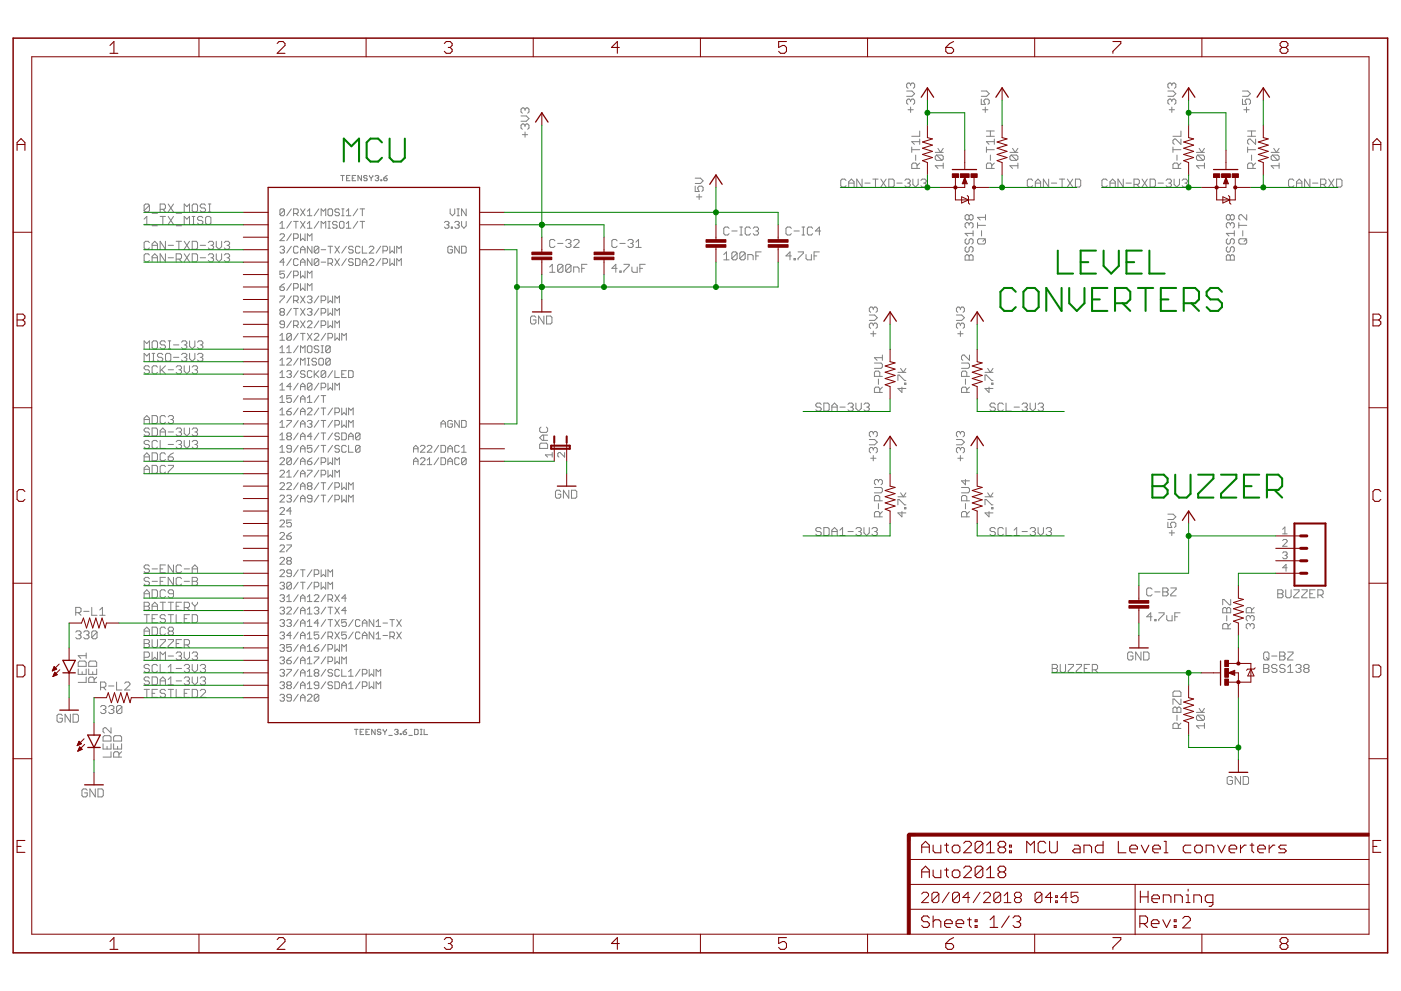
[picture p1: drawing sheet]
<svg xmlns="http://www.w3.org/2000/svg" width="420mm" height="297mm" viewBox="0 0 420 297" stroke-linecap="round" stroke-linejoin="round" font-family="sans-serif">
<g fill="none" stroke="#808080" stroke-width=".32">
<path d="M102.2 52.6h1.1M102.7 52.6v1.6M103.9 53.4h.5M105 52.6h-1.1v1.6h1.1M105.6 53.4h.6M106.7 52.6h-1.1v1.6h1.1M108.4 52.6v1.6l-1-1.6v1.6M110.1 52.9l-.2-.3h-.6l-.2 .3v.2l.2 .3h.6l.2 .5-.2 .3h-.6l-.2-.3M110.8 52.6l.5 .8M111.3 53.4v.8M111.8 52.6l-.5 .8M112.5 52.9l.3-.3h.5l.3 .3-.3 .5"/>
<path d="M113 53.4h.3M113.3 53.4l.3 .3-.3 .5h-.5l-.3-.3M114.2 53.9h.3v.3h-.3zM115.1 53.4h.8l.2 .5-.2 .3h-.6l-.2-.3zM116.1 52.6l-1 .8M106.3 218.6h1.1M106.8 218.6v1.6M108 219.4h.5M109.1 218.6h-1.1v1.6h1.1M109.7 219.4h.6M110.8 218.6h-1.1v1.6h1.1M112.5 218.6v1.6l-1-1.6v1.6"/>
<path d="M114.2 218.9l-.2-.3h-.6l-.2 .3 .2 .5h.6l.2 .2-.2 .6h-.6l-.2-.3M114.9 218.6l.5 .8M115.4 219.4v.8M115.9 218.6l-.5 .8M118.3 218.9l.3-.3h.5l.3 .3-.3 .5M118.9 219.4h.2M119.1 219.4l.3 .2-.3 .6h-.5l-.3-.3M120 219.9h.3v.3h-.3zM120.9 219.4h.8l.2 .5-.2 .3h-.5l-.3-.3zM121.9 218.6l-1 .8M124.3 218.6h.8l.3 .3v1l-.3 .3h-.8zM126 218.6h.6"/>
<path d="M126.3 218.6v1.6M127.2 218.6v1.6h1M116.6 220.4h1M122.6 220.4h1.1M126 220.2h.6"/>
</g>
<g fill="none" stroke="#808080" stroke-width=".3">
<path d="M156.3 34.8h1.5l.8 .7-.8 .8h-1.5M157.5 32.7v.4M157.5 37.5v.5M157.5 39.6v1.5M157.5 37.5l-.4-.4h-.4l-.4 .4v.9l.4 .4M157.5 32.7l-.4-.4h-.4l-.4 .4v.8l.4 .4M157.5 37.5l.3-.4h.4l.4 .4v.9l-.4 .4M157.5 32.7l.3-.4h.4l.4 .4v.8l-.4 .4M271.9 27.3h1.6l.8 .8-.8 .8h-1.6M272.3 32.9h1.6M273.1 30.1l-.4-.4h-.4l-.4 .4v.8l.4 .4M273.1 30.1l.4-.4h.4l.4 .4v.8l-.4 .4"/>
<path d="M273.1 25.3v.4M273.1 30.1v.4M273.1 32.1v1.6M273.1 25.3l-.4-.4h-.4l-.4 .4v.8l.4 .4M273.1 25.3l.4-.4h.4l.4 .4v.8l-.4 .4M275.8 39.3v1.6h-2.4M294.3 29.7v1.6h1.2l-.4-.8v-.4l.4-.4h.8l.4 .4v.8l-.4 .4M294.3 27.3h1.6l.8 .8-.8 .8h-1.6M294.7 32.9h1.6M295.5 32.1v1.6M295.8 39.3h2.4M297 39.3v1.6"/>
<path d="M350.2 27.3h1.6l.8 .8-.8 .8h-1.6M350.6 32.9h1.6M351.4 30.1l-.4-.4h-.4l-.4 .4v.8l.4 .4M351.4 30.1l.4-.4h.4l.4 .4v.8l-.4 .4M351.4 25.3l-.4-.4h-.4l-.4 .4v.8l.4 .4M351.4 25.3l.4-.4h.4l.4 .4v.8l-.4 .4M351.4 25.3v.4M351.4 30.1v.4M351.4 32.1v1.6M354.2 39.3v1.6h-2.4M372.6 29.7v1.6h1.2l-.4-.8v-.4l.4-.4h.8l.4 .4v.8l-.4 .4M372.6 27.3h1.6l.8 .8-.8 .8h-1.6"/>
<path d="M373 32.9h1.6M373.8 32.1v1.6M374.2 39.3h2.4M375.3 39.3v1.6M156.7 40.4h1.5M208.5 55.8v1.6h1.2l-.4-1.2 .4-.4h.8l.4 .4v.8l-.4 .4M208.5 53.4h1.6l.8 .8-.8 .8h-1.6M208.9 59h1.6M209.7 58.2v1.6M253.7 54.1l-.4-.4h-.8l-.4 .4v1.6l.4 .4h.8l.4-.4M254.5 56.1v-1.6l.8-.8 .8 .8v1.6M254.5 54.9h1.6"/>
<path d="M258.5 53.7v2.4l-1.6-2.4v2.4M259.4 54.9h1.5M261.7 53.7h1.6M262.6 53.7v2.4M264.2 53.7l1.5 2.4M265.7 53.7l-1.5 2.4M266.6 53.7h1.2l.4 .4v1.6l-.4 .4h-1.2zM269 54.9h1.6M271.4 54.1l.4-.4h.8l.4 .4v.4l-.4 .4M272.2 54.9h.4M272.6 54.9l.4 .4v.4l-.4 .4h-.8l-.4-.4M273.4 44.9h2.4"/>
<path d="M273.4 44.1v1.6M273.8 53.7v1.6l.8 .8 .8-.8v-1.6M274.6 46.5v1.6M275 50.5v-1.2l-.4-.4h-.8l-.4 .4v1.2h2.4M275.8 48.9l-.8 .8M275.8 42.5h-2.4l.8 .8M275.8 41.7v1.6M276.2 54.1l.4-.4h.8l.4 .4v.4l-.4 .4M277 54.9h.4M277.4 54.9l.4 .4v.4l-.4 .4h-.8l-.4-.4M280.5 45.7h2.4M280.9 46.5l-.4 .4v.8l.4 .4h1.6"/>
<path d="M280.9 46.5h1.6l.4 .4v.8l-.4 .4M280.9 46.5l1.6 1.6M281.3 44.5l.8 1.2 .8-1.2M282.9 49.7h-2.4l.8 .8M282.9 48.9v1.6M295.8 44.1v1.6M295.8 44.9h2.4M295.8 40.9h2.4M297 46.5v1.6M297.4 50.5v-1.2l-.4-.4h-.8l-.4 .4v1.2h2.4M298.2 42.5h-2.4l.8 .8M298.2 48.9l-.8 .8"/>
<path d="M298.2 41.7v1.6M302.9 45.7h2.4M303.3 46.5h1.6l.4 .4v.8l-.4 .4M303.3 46.5l-.4 .4v.8l.4 .4h1.6M303.3 46.5l1.6 1.6M303.7 44.5l.8 1.2 .8-1.2M305.3 49.7h-2.4l.8 .8M305.3 48.9v1.6M309.7 54.1l-.4-.4h-.8l-.4 .4v1.6l.4 .4h.8l.4-.4M310.5 54.9h1.6M310.5 56.1v-1.6l.8-.8 .8 .8v1.6M314.5 53.7v2.4l-1.6-2.4v2.4"/>
<path d="M315.3 54.9h1.6M317.7 53.7h1.6M318.5 53.7v2.4M320.1 53.7l1.6 2.4M321.7 53.7l-1.6 2.4M322.5 53.7h1.2l.4 .4v1.6l-.4 .4h-1.2zM332.1 54.1l-.4-.4h-.8l-.4 .4v1.6l.4 .4h.8l.4-.4M332.9 54.9h1.6M332.9 56.1v-1.6l.8-.8 .8 .8v1.6M336.9 53.7v2.4l-1.6-2.4v2.4M337.7 54.9h1.6M340.1 55.3h1.2l.4-.4v-.8l-.4-.4h-1.2v2.4"/>
<path d="M340.9 55.3l.8 .8M342.5 53.7l1.6 2.4M344.1 53.7l-1.6 2.4M344.9 53.7h1.2l.4 .4v1.6l-.4 .4h-1.2zM347.3 54.9h1.6M349.7 54.1l.4-.4h.8l.4 .4v.4l-.4 .4M350.5 54.9h.4M350.9 54.9l.4 .4v.4l-.4 .4h-.8l-.4-.4M351.8 44.9h2.4M351.8 44.1v1.6M352.1 53.7v1.6l.8 .8 .8-.8v-1.6M353 46.5v1.6"/>
<path d="M353.4 50.5v-1.2l-.4-.4h-.8l-.4 .4v1.2h2.4M354.2 41.7v1.6l-1.6-1.6h-.4l-.4 .4v.8l.4 .4M354.2 48.9l-.8 .8M354.5 54.1l.4-.4h.8l.4 .4v.4l-.4 .4M355.3 54.9h.4M355.7 54.9l.4 .4v.4l-.4 .4h-.8l-.4-.4M358.8 45.7h2.4M359.2 46.5l-.4 .4v.8l.4 .4h1.6M359.2 46.5h1.6l.4 .4v.8l-.4 .4M359.2 46.5l1.6 1.6M359.6 44.5l.8 1.2 .8-1.2M361.2 49.7h-2.4l.8 .8"/>
<path d="M361.2 48.9v1.6M374.2 44.9h2.4M374.2 40.9h2.4M374.2 44.1v1.6M375.3 46.5v1.6M375.8 50.5v-1.2l-.5-.4h-.7l-.4 .4v1.2h2.4M376.6 41.7v1.6l-1.7-1.6h-.3l-.4 .4v.8l.4 .4M376.6 48.9l-.8 .8M381.2 45.7h2.4M381.6 46.5l-.4 .4v.8l.4 .4h1.6M381.6 46.5h1.6l.4 .4v.8l-.4 .4M381.6 46.5l1.6 1.6"/>
<path d="M382 44.5l.8 1.2 .8-1.2M383.6 49.7h-2.4l.8 .8M383.6 48.9v1.6M388 54.1l-.4-.4h-.8l-.4 .4v1.6l.4 .4h.8l.4-.4M388.8 56.1v-1.6l.8-.8 .8 .8v1.6M388.8 54.9h1.6M392.8 53.7v2.4l-1.6-2.4v2.4M393.6 54.9h1.6M396 55.3h1.3l.3-.4v-.8l-.3-.4h-1.3v2.4M396.9 55.3l.7 .8M398.5 53.7l1.5 2.4M400 53.7l-1.5 2.4"/>
<path d="M400.9 53.7h1.2l.4 .4v1.6l-.4 .4h-1.2zM43.2 65.7l.8-.8v2.4M43.2 67.3h1.6M44.8 72.7l-.4-.4h-.8l-.4 .4v1.6l.4 .4h.8l.4-.4M44.8 61.5l-.4-.3h-.8l-.4 .3v1.6M44.8 76.5l-.4-.4h-.8l-.4 .4v1.6l.4 .4h.8l.4-.4M44.8 61.5v1.6l-.4 .4h-.8l-.4-.4M44.8 61.5l-1.6 1.6M45.6 63.9h1.6M45.6 74.7v-1.6l.8-.8 .8 .8v1.6M45.6 78.5v-1.6l.8-.8 .8 .8v1.6M45.6 73.5h1.6"/>
<path d="M45.6 77.3h1.6M45.6 67.7h1.6M48 62.7h1.2l.4-.4v-.8l-.4-.3h-1.2v2.3M48 64.9h1.6M48.8 64.9v2.4M48.8 62.7l.8 .8M49.6 72.3v2.4l-1.6-2.4v2.4M49.6 76.1v2.4l-1.6-2.4v2.4M50.4 73.5h1.6M50.4 77.3h1.6M50.4 61.2l1.6 2.3M50.4 64.9l1.6 2.4"/>
<path d="M52 61.2l-1.6 2.3M52 64.9l-1.6 2.4M52.8 63.9h1.6M52.8 72.3h1.6M52.8 77.7h1.2l.4-.4v-.8l-.4-.4h-1.2v2.4M52.8 67.7h1.6M53.6 72.3v2.4M53.6 77.7l.8 .8M55.2 72.3l1.6 2.4M55.2 76.1l1.6 2.4M55.2 63.5v-2.3l.8 .7 .8-.7v2.3M55.2 67.3v-2.4l.8 .8 .8-.8v2.4"/>
<path d="M56.8 72.3l-1.6 2.4M56.8 76.1l-1.6 2.4M57.6 72.3h1.2l.4 .4v1.6l-.4 .4h-1.2zM57.6 61.5l.4-.3h.8l.4 .3v1.6l-.4 .4h-.8l-.4-.4zM57.6 76.1h1.2l.4 .4v1.6l-.4 .4h-1.2zM57.6 67.3h.8M57.6 64.9h.8M58 64.9v2.4M60 73.5h1.6M60 77.3h1.6M60.8 65.3l-.3-.4h-.9l-.4 .4v.4l.4 .4h.9l.3 .4v.4l-.3 .4h-.9l-.4-.4M61.6 61.5l-.3-.3h-.8l-.5 .3v.4l.5 .4h.8l.3 .4v.4l-.3 .4h-.8l-.5-.4"/>
<path d="M61.7 65.3l.4-.4h.7l.4 .4v1.6l-.4 .4h-.7l-.4-.4zM62.5 72.7l.4-.4h.7l.5 .4v.4l-.5 .4M62.5 76.5l.4-.4h.7l.5 .4v.4l-.5 .4M62.5 61.2h.7M62.5 63.5h.7M62.9 61.2v2.3M63.2 73.5h.4M63.2 77.3h.4M63.6 77.3l.5 .4v.4l-.5 .4h-.7l-.4-.4M63.6 73.5l.5 .4v.4l-.5 .4h-.7l-.4-.4M64.9 76.1v1.6l.8 .8 .8-.8v-1.6M64.9 72.3v1.6l.8 .8 .8-.8v-1.6"/>
<path d="M67.3 72.7l.4-.4h.8l.4 .4v.4l-.4 .4M67.3 76.5l.4-.4h.8l.4 .4v.4l-.4 .4M68.1 73.5h.4M68.1 77.3h.4M68.5 77.3l.4 .4v.4l-.4 .4h-.8l-.4-.4M68.5 73.5l.4 .4v.4l-.4 .4h-.8l-.4-.4M83.9 67l.7-.6v2M83.9 70.4l.4-.3h.7l.3 .3v.4l-1.4 1.3h1.4M83.9 74.1l.4-.3h.7l.3 .3-.3 .7M83.9 68.4h1.4M84.6 74.8h.4M85 74.8l.3 .4v.3l-.3 .4h-.7l-.4-.4"/>
<path d="M85.3 62.9v1.4l-.3 .4h-.7l-.4-.4M85.3 62.9l-.3-.3h-.7l-.4 .3v1.4M85.3 78.6h-1.4l1.1-1.1v2.1M85.3 62.9l-1.4 1.4M87.4 77.5l-1.4 2.1M87.4 73.8l-1.4 2.1M87.4 70.1l-1.4 2M87.4 66.4l-1.4 2M87.4 62.6l-1.4 2.1M88.1 64h1l.3-.4v-.7l-.3-.3h-1v2.1M88.1 71.4h1l.3-.3v-.7l-.3-.3h-1v2M88.1 66.4h1.3"/>
<path d="M88.8 66.4v2M88.8 64l.6 .7M89.4 77.9l-.3-.4h-.7l-.3 .4v1.3l.3 .4h.7l.3-.4M89.4 74.1l-.3-.3h-.7l-.3 .3v1.4l.3 .4h.7l.3-.4M90.1 70.1v2l.7-.7 .7 .7v-2M90.1 75.9v-1.4l.7-.7 .7 .7v1.4M90.1 79.6v-1.4l.7-.7 .7 .7v1.4M90.1 78.6h1.4M90.1 74.8h1.4M90.1 66.4l1.4 2M90.1 62.6l1.4 2.1M91.5 66.4l-1.4 2"/>
<path d="M91.5 62.6l-1.4 2.1M92.2 72.1v-2l.7 .7 .7-.7v2M92.2 68.4h1.4M92.2 67l.7-.6v2M92.2 63.3l.7-.7v2.1M92.2 64.7h1.4M93.6 73.8v2.1l-1.4-2.1v2.1M93.6 77.5v2.1l-1.4-2.1v2.1M95.6 77.9l-.3-.4h-.7l-.4 .4v1.3M95.6 74.1v1.4l-.3 .4h-.7l-.4-.4M95.6 77.9v1.3l-.3 .4h-.7l-.4-.4M95.6 74.1l-.3-.3h-.7l-.4 .3v1.4"/>
<path d="M95.6 77.9l-1.4 1.3M95.6 74.1l-1.4 1.4M95.6 66.4l-1.4 2M95.6 62.6l-1.4 2.1M96.3 64.7v-2.1l.7 .7 .7-.7v2.1M96.3 68.4v-2l.7 .6 .7-.6v2M96.3 78.6h1.4M96.3 74.8h1.4M98.4 78.9h1l.3-.3v-.7l-.3-.4h-1v2.1M98.4 73.8h1.3M98.4 68.4h.7M98.4 66.4h.7"/>
<path d="M98.7 62.6h.7l.3 .3v1.4l-.3 .4h-.7l-.3-.4v-1.4zM98.7 66.4v2M99.1 73.8v2.1M99.1 78.9l.6 .7M100.4 77.5l1.4 2.1M100.4 73.8l1.4 2.1M101.1 66.7l-.3-.3h-.7l-.4 .3v.3l.4 .4h.7l.3 .3-.3 .7h-.7l-.4-.3M101.8 62.9l-.3-.3h-.7l-.4 .3v.4l.4 .3h.7l.3 .4v.3l-.3 .4h-.7l-.4-.4M101.8 77.5l-1.4 2.1M101.8 73.8l-1.4 2.1M101.8 66.7l.4-.3h.6l.4 .3v1.4l-.4 .3h-.6l-.4-.3zM102.5 62.6h.7"/>
<path d="M102.5 64.7h.7M102.8 62.6v2.1M103.9 77.5l-1.4 2.1M103.9 63.3l.6-.7v2.1M103.9 67l.6-.6v2M103.9 73.8l-1.4 2.1M103.9 68.4h1.3M103.9 64.7h1.3M105.9 77.9l-.3-.4h-.7l-.4 .4v.3l.4 .4h.7l.3 .3v.3l-.3 .4h-.7l-.4-.4M105.9 74.1l-.3-.3h-.7l-.4 .3v.4l.4 .3h.7l.3 .4v.3l-.3 .4h-.7l-.4-.4M106.6 77.5h1l.4 .4v1.3l-.4 .4h-1zM107.3 66.4l-1.4 2"/>
<path d="M107.3 62.6l-1.4 2.1M108 74.1l-.4-.3h-.6l-.4 .3v1.4l.4 .4h.6l.4-.4M108 66.4h1.3M108 62.6h1.3M108.7 78.6h1.3M108.7 62.6v2.1M108.7 66.4v2M108.7 73.8v2.1h1.3M108.7 79.6v-1.4l.6-.7 .7 .7v1.4M110.7 77.9l.4-.4h.7l.3 .4v.3l-1.4 1.4h1.4M110.7 74.1l.4-.3h.7l.3 .3v.4l-1.4 1.4h1.4M114.2 77.5l-1.4 2.1"/>
<path d="M114.2 73.8l-1.4 2.1M114.9 78.9h1l.3-.3v-.7l-.3-.4h-1v2.1M114.9 75.2h1l.3-.4v-.7l-.3-.3h-1v2.1M116.9 73.8v2.1l.7-.7 .7 .7v-2.1M116.9 77.5v2.1l.7-.7 .7 .7v-2.1M119 75.9v-2.1l.7 .7 .7-.7v2.1M119 79.6v-2.1l.7 .7 .7-.7v2.1M133.3 66.7l.3-.3h.7l.3 .3v.3l-.3 .4M134 67.4h.3M134.3 67.4l.3 .3-.3 .7h-.7l-.3-.3M135 62.6v1.4l.7 .7 .7-.7v-1.4M135.3 68.1h.4v.3h-.4z"/>
<path d="M135.7 74.1l-.4-.3h-.6l-.4 .3v1.4l.4 .4h.6l.4-.4v-.7h-.7M136.4 66.7l.3-.3h.7l.3 .3v.3l-.3 .4M137.1 67.4h.3M137.1 62.6h.7M137.1 64.7h.7M137.4 67.4l.3 .3-.3 .7h-.7l-.3-.3M137.4 62.6v2.1M137.7 73.8v2.1l-1.3-2.1v2.1M138.4 73.8h1.1l.3 .3v1.4l-.3 .4h-1.1zM138.4 66.4v1.3l.7 .7 .7-.7v-1.3M139.8 62.6v2.1l-1.4-2.1v2.1M166.4 72.2l-.4-.4h-.8l-.4 .4v1.6l.4 .4h.8l.4-.4"/>
<path d="M167.2 73h1.6M168.8 79.6v1.6l-.4 .4h-.8l-.4-.4M168.8 79.6l-.4-.4h-.8l-.4 .4v1.6M168.8 79.6l-1.6 1.6M169.7 72.2l.4-.4h.7l.4 .4v.4l-.4 .4M170.4 73h.4M170.8 73l.4 .4v.4l-.4 .4h-.7l-.4-.4M171.2 79.6v1.6l-.4 .4h-.7l-.4-.4M171.2 79.6l-.4-.4h-.7l-.4 .4v1.6M171.2 79.6l-1.5 1.6M172 72.2l.4-.4h.8l.5 .4v.4l-1.7 1.6h1.7M176 79.2h-1.5v2.4"/>
<path d="M185.1 72.2l-.4-.4h-.8l-.4 .4v1.6l.4 .4h.8l.4-.4M185.9 73h1.6M187.1 79.2h1.6v.4l-1.6 1.6v.4M188.3 72.2l.4-.4h.8l.4 .4v.4l-.4 .4M189.1 73h.4M189.5 73l.4 .4v.4l-.4 .4h-.8l-.4-.4M190.7 74.2h1.6M190.7 72.6l.8-.8v2.4M193.5 79.2h-1.6v2.4M217.1 76.3l.8-.8v2.4M217.1 77.9h1.6M218.7 68.5l-.5-.4h-.7l-.4 .4v1.5l.4 .4h.7l.5-.4"/>
<path d="M219.5 69.2h1.6M221.1 75.9v1.6l-.4 .4h-.8l-.4-.4M221.1 75.9l-.4-.4h-.8l-.4 .4v1.6M221.1 75.9l-1.6 1.6M221.9 68.1h.8M221.9 70.4h.8M222.3 68.1v2.3M223.5 75.9v1.6l-.4 .4h-.8l-.4-.4M223.5 75.9l-.4-.4h-.8l-.4 .4v1.6M223.5 75.9l-1.6 1.6M224.3 77.9v-1.6h1.2l.4 .4v1.2M225.1 68.5l-.4-.4h-.8l-.4 .4v1.5l.4 .4h.8l.4-.4"/>
<path d="M225.9 68.5l.4-.4h.8l.4 .4v.3l-.4 .4M226.7 76.7h.8M226.7 69.2h.4M227.1 69.2l.4 .4v.4l-.4 .4h-.8l-.4-.4M228.3 75.5h-1.6v2.4M237.3 76.7h-1.6l1.2-1.2v2.4M237.3 68.5l-.4-.4h-.8l-.4 .4v1.5l.4 .4h.8l.4-.4M238.1 77.5h.4v.4h-.4zM238.1 69.2h1.6M239.3 75.5h1.6v.4l-1.6 1.6v.4M240.5 68.1h.8M240.5 70.4h.8"/>
<path d="M240.9 68.1v2.3M241.7 76.3v1.2l.4 .4h1.2v-1.6M243.7 68.5l-.4-.4h-.8l-.4 .4v1.5l.4 .4h.8l.4-.4M244.1 76.7h.8M245.7 75.5h-1.6v2.4M246.1 69.2h-1.6l1.2-1.1v2.3M289.4 76.8l.4-.4h.4l.4 .4 .4-.4h.4l.4 .4v1.2h-2.4zM289.8 71.6l-.4 .3v.8l.4 .5h.4l.4-.5v-.8l.4-.3h.4l.4 .3v.8l-.4 .5M289.8 74l-.4 .4v.8l.4 .4h.4l.4-.4v-.8l.4-.4h.4l.4 .4v.8l-.4 .4M290.6 64.7l-.4-.4h-.4l-.4 .4v.8l.4 .4h.4l.4-.4M290.6 67.1l-.4-.4h-.4l-.4 .4v.8l.4 .4M290.6 64.7l.4-.4h.4l.4 .4v.8l-.4 .4h-.4l-.4-.4"/>
<path d="M290.6 67.1l.4-.4h.4l.4 .4v.8l-.4 .4M290.6 64.7v.8M290.6 67.1v.4M290.6 76.8v1.2M291.8 69.2v1.5M291.8 70h-2.4l.8 .7M293.2 71.9l.4-.3h1.5l.5 .3v.8l-.5 .5h-1.5l-.4-.5zM293.2 66.7v1.6M293.2 67.5h2.4M294.4 69.2v1.5M295.6 64.3v1.6M295.6 71.6l-.8 .7"/>
<path d="M295.6 65.2h-2.4l.8 .7M367.8 76.8l.4-.4h.4l.4 .4 .4-.4h.4l.4 .4v1.2h-2.4zM368.2 74l-.4 .4v.8l.4 .4h.4l.4-.4v-.8l.4-.4h.4l.4 .4v.8l-.4 .4M368.2 71.6l-.4 .3v.8l.4 .5h.4l.4-.5v-.8l.4-.3h.4l.4 .3v.8l-.4 .5M369 67.1l-.4-.4h-.4l-.4 .4v.8l.4 .4M369 67.1l.4-.4h.4l.4 .4v.8l-.4 .4M369 64.7l-.4-.4h-.4l-.4 .4v.8l.4 .4h.4l.4-.4M369 64.7l.4-.4h.4l.4 .4v.8l-.4 .4h-.4l-.4-.4M369 64.7v.8M369 67.1v.4M369 76.8v1.2M370.2 70h-2.4l.8 .7"/>
<path d="M370.2 69.2v1.5M371.5 67.5h2.4M371.5 66.7v1.6M371.9 71.6h1.6l.4 .3v.8l-.4 .5h-1.6l-.4-.5v-.8zM372.7 69.2v1.5M373.9 64.3v1.6l-1.6-1.6h-.4l-.4 .4v.8l.4 .4M373.9 71.6l-.8 .7M83.9 86h1.1l.3 .4v.3l-.3 .4h-.7l-.4-.4zM83.9 88.7h1.4v.4l-1.4 1.3v.4M84.3 93.5l-.4-.3v-.4l.4-.3h.7l.3 .3v.4l-.3 .3M84.3 93.5l-.4 .3v.4l.4 .3h.7l.3-.3v-.4l-.3-.3M84.3 93.5h.7"/>
<path d="M85.3 81.3h-1.4v1l.7-.3h.4l.3 .3v.7l-.3 .3h-.7l-.4-.3M85.3 97.2h-1l-.4-.3 .4-.7h.7l.3 .3v1.4l-.3 .3h-.7l-.4-.3M85.3 85l-1.4 1M87.4 96.2l-1.4 2M87.4 92.5l-1.4 2M87.4 88.7l-1.4 2.1M87.4 85l-1.4 2.1M87.4 81.3l-1.4 2M88.1 82.6h1l.3-.3v-.7l-.3-.3h-1v2M88.1 97.6h1l.3-.4v-.7l-.3-.3h-1v2M88.1 86.4h1l.3-.4v-.7l-.3-.3h-1v2.1M88.1 90.1h1l.3-.4v-.6l-.3-.4h-1v2.1"/>
<path d="M88.1 92.5h1.3M88.8 97.6l.6 .6M88.8 92.5v2M88.8 90.1l.6 .7M89.4 99.9l-1.3 2.1M90.1 81.3v2l.7-.7 .7 .7v-2M90.1 85v2.1l.7-.7 .7 .7v-2.1M90.1 99.9h1.4M90.1 96.2l1.4 2M90.1 92.5l1.4 2M90.1 88.7l1.4 2.1M90.8 99.9v2.1"/>
<path d="M91.5 96.2l-1.4 2M91.5 92.5l-1.4 2M91.5 88.7l-1.4 2.1M92.2 83.3v-2l.7 .7 .7-.7v2M92.2 87.1v-2.1l.7 .7 .7-.7v2.1M92.2 89.1l.3-.4h.7l.4 .4v.3l-.4 .3M92.2 92.8l.3-.3h.7l.4 .3v.4l-.4 .3M92.2 96.5l.3-.3h.7l.4 .3v.4l-1.4 1.3h1.4M92.2 99.9l1.4 2.1M92.9 93.5h.3M92.9 89.7h.3M93.2 89.7l.4 .4v.3l-.4 .4h-.7l-.3-.4"/>
<path d="M93.2 93.5l.4 .3v.4l-.4 .3h-.7l-.3-.3M93.6 99.9l-1.4 2.1M95.6 96.2l-1.4 2M95.6 92.5l-1.4 2M95.6 88.7l-1.4 2.1M96.3 90.1h1l.4-.4v-.6l-.4-.4h-1v2.1M96.3 93.8h1l.4-.3v-.7l-.4-.3h-1v2M96.3 97.6h1l.4-.4v-.7l-.4-.3h-1v2M97.7 99.9l-1.4 2.1M98.4 88.7v2.1l.7-.7 .6 .7v-2.1M98.4 92.5v2l.7-.7 .6 .7v-2M98.4 96.2v2l.7-.6 .6 .6v-2"/>
<path d="M100.4 90.8v-2.1l.7 .7 .7-.7v2.1M100.4 94.5v-2l.7 .7 .7-.7v2M100.4 98.2v-2l.7 .7 .7-.7v2M100.4 99.9v2.1l.7-.7 .7 .7v-2.1M160.7 95.1l-.4-.4h-.8l-.4 .4v1.6l.4 .4h.8l.4-.4v-.8h-.8M163.1 94.7v2.4l-1.6-2.4v2.4M163.9 94.7h1.2l.4 .4v1.6l-.4 .4h-1.2zM164.8 81.6h1.6M164.8 80l.8-.8v2.4M172 81.6v-1.6h1.2l.5 .4v1.2M174.5 80.4h.8M185.1 80.4h-1.6l1.2-1.2v2.4"/>
<path d="M185.9 81.2h.4v.4h-.4zM189.5 80v1.2l.4 .4h1.2v-1.6M191.9 80.4h.8M260.7 94.4h1.6l.8 .8-.8 .8h-1.6M261.9 92.4v.4M261.9 97.2v.4M261.9 99.3v1.5M261.9 97.2l-.4-.4h-.4l-.4 .4v.8l.4 .4M261.9 92.4l-.4-.4h-.4l-.4 .4v.8l.4 .4M261.9 97.2l.4-.4h.4l.4 .4v.8l-.4 .4M261.9 92.4l.4-.4h.4l.4 .4v.8l-.4 .4M286.8 94.4h1.6l.8 .8-.8 .8h-1.6"/>
<path d="M288 92.4l.4-.4h.4l.4 .4v.8l-.4 .4M288 97.2l-.4-.4h-.4l-.4 .4v.8l.4 .4M288 97.2l.4-.4h.4l.4 .4v.8l-.4 .4M288 92.4l-.4-.4h-.4l-.4 .4v.8l.4 .4M288 92.4v.4M288 97.2v.4M288 99.3v1.5M43.2 104.6v-2.4l.8 .8 .8-.8v2.4M43.2 108.3v-2.4l.8 .8 .8-.8v2.4M44.8 110l-.4-.4h-.8l-.4 .4v.4l.4 .4h.8l.4 .4v.4l-.4 .4h-.8l-.4-.4M45.6 102.6l.4-.4h.8l.4 .4v1.6l-.4 .4h-.8l-.4-.4zM45.6 108.3h.8"/>
<path d="M45.6 105.9h.8M46 105.9v2.4M47.2 110l-.4-.4h-.8l-.4 .4v1.6l.4 .4h.8l.4-.4M48 109.6v2.4M48.4 110.8l1.2 1.2M48.8 106.3l-.4-.4h-.8l-.4 .4v.4l.4 .4h.8l.4 .4v.4l-.4 .4h-.8l-.4-.4M49.6 109.6l-1.6 1.6M49.6 102.6l-.4-.4h-.8l-.4 .4v.4l.4 .4h.8l.4 .4v.4l-.4 .4h-.8l-.4-.4M49.6 106.3l.4-.4h.8l.4 .4v1.6l-.4 .4h-.8l-.4-.4zM50.4 102.2h.8M50.4 104.6h.8M50.4 110.8h1.6"/>
<path d="M50.8 102.2v2.4M52 103.4h1.6M52 107.1h1.6M52.8 110l.4-.4h.8l.4 .4v.4l-.4 .4M53.6 110.8h.4M54 110.8l.4 .4v.4l-.4 .4h-.8l-.4-.4M54.4 102.6l.4-.4h.8l.4 .4v.4l-.4 .4M54.4 106.3l.4-.4h.8l.4 .4v.4l-.4 .4M55.2 109.6v1.6l.8 .8 .8-.8v-1.6M55.2 103.4h.4M55.2 107.1h.4M55.6 103.4l.4 .4v.4l-.4 .4h-.8l-.4-.4"/>
<path d="M55.6 107.1l.4 .4v.4l-.4 .4h-.8l-.4-.4M56.9 102.2v1.6l.7 .8 .8-.8v-1.6M56.9 105.9v1.6l.7 .8 .8-.8v-1.6M57.6 110l.4-.4h.8l.4 .4v.4l-.4 .4M58.4 110.8h.4M58.8 110.8l.4 .4v.4l-.4 .4h-.8l-.4-.4M59.2 102.6l.4-.4h.9l.3 .4v.4l-.3 .4M59.2 106.3l.4-.4h.9l.3 .4v.4l-.3 .4M60 103.4h.5M60 107.1h.5M60.5 107.1l.3 .4v.4l-.3 .4h-.9l-.4-.4M60.5 103.4l.3 .4v.4l-.3 .4h-.9l-.4-.4"/>
<path d="M83.9 108.1l.7-.7v2M83.9 100.6l.7-.7v2.1M83.9 104.3l.7-.6v2M83.9 111.8l.7-.7v2.1M83.9 115.5l.7-.6v2M83.9 119.3l.7-.7v2M83.9 109.4h1.4M83.9 105.7h1.4M83.9 102h1.4M83.9 116.9h1.4M83.9 113.2h1.4M86 107.7l.3-.3h.7l.4 .3v.4l-1.4 1.3h1.4"/>
<path d="M86 111.5l.3-.4h.7l.4 .4v.3l-.4 .3M86 105.7h1.4M86 104.3l.7-.6v2M86.7 112.1h.3M87 112.1l.4 .4v.3l-.4 .4h-.7l-.3-.4M87.4 100.3v1.3l-.4 .4h-.7l-.3-.4M87.4 118.6h-1.4v1l.7-.3h.3l.4 .3v.7l-.4 .3h-.7l-.3-.3M87.4 100.3l-.4-.4h-.7l-.3 .4v1.3M87.4 100.3l-1.4 1.3M87.4 115.9h-1.4l1-1v2M89.4 107.4l-1.3 2M89.4 103.7l-1.3 2"/>
<path d="M89.4 118.6l-1.3 2M89.4 114.9l-1.3 2M89.4 111.1l-1.3 2.1M90.1 105.7v-2l.7 .6 .7-.6v2M90.1 109.4v-2l.7 .7 .7-.7v2M90.1 116.9v-1.4l.7-.6 .7 .6v1.4M90.1 119.6h1.4M90.1 115.9h1.4M91.5 111.5l-.4-.4h-.6l-.4 .7 .4 .3h.6l.4 .4v.3l-.4 .4h-.6l-.4-.4M92.2 109.4h.7M92.2 107.4h.7M92.2 104l.3-.3h.7l.4 .3v1.4l-.4 .3h-.7l-.3-.3z"/>
<path d="M92.2 119.3l.7-.7v2M92.5 107.4v2M93.6 115.2l-.4-.3h-.7l-.3 .3v1.3M93.6 115.2v1.3l-.4 .4h-.7l-.3-.4M93.6 111.5l-.4-.4h-.7l-.3 .4v1.3l.3 .4h.7l.4-.4M93.6 115.2l-1.4 1.3M94.2 100.3l.4-.4h.7l.3 .4v.3l-1.4 1.4h1.4M94.2 111.1v2.1M94.6 112.1l1 1.1M94.9 107.7l-.3-.3h-.7l-.3 .3v.4l.3 .3h.7l.3 .4v.3l-.3 .3h-.7l-.3-.3M95.6 107.7l.4-.3h.6l.4 .3v1.4l-.4 .3h-.6l-.4-.3zM95.6 104l-.3-.3h-.7l-.4 .3v.3l.4 .4h.7l.3 .3v.4l-.3 .3h-.7l-.4-.3"/>
<path d="M95.6 118.6l-1.4 2M95.6 114.9l-1.4 2M95.6 111.1l-1.4 1.4M96.3 116.2h1l.4-.3v-.7l-.4-.3h-1v2M96.3 105.7h.7M96.3 103.7h.7M96.3 118.6h1.4M96.6 103.7v2M97 118.6v2M97.7 111.5l-.4-.4h-.7l-.3 .4v1.3M97.7 111.5v1.3l-.4 .4h-.7l-.3-.4M97.7 111.5l-1.4 1.3"/>
<path d="M98.4 101.3h1l.3-.4v-.6l-.3-.4h-1v2.1M98.4 114.9v2l.7-.7 .6 .7v-2M99 107.7v1.4l-.3 .3h-.7l-.3-.3M99 107.7l-.3-.3h-.7l-.3 .3v1.4M99 104l-.3-.3h-.7l-.3 .3v1.4M99 104v1.4l-.3 .3h-.7l-.3-.3M99 107.7l-1.3 1.4M99 104l-1.3 1.4M99.7 111.1l-1.3 2.1M100.4 111.1v2.1h1.4M100.4 116.9v-2l.7 .6 .7-.6v2M102.5 102v-2.1l.7 .7 .7-.7v2.1"/>
<path d="M102.5 112.1h.7M103.9 111.1h-1.4v2.1h1.4M104.5 111.1h1.1l.3 .4v1.3l-.3 .4h-1.1zM261.1 100h1.6M262.2 108.8h2l.4 .4v.8l-.4 .4h-2M263.4 113.6v1.6M263.8 117.6v-1.2l-.4-.4h-.8l-.4 .4v1.2h2.4M263.8 112.8v-1.2l-.4-.4h-.8l-.4 .4v1.2h2.4M264.6 116l-.8 .8M264.6 106.4v1.6M264.6 107.2h-2.4l.8 .8M269.3 114v-1.6h.4l1.6 1.6h.4"/>
<path d="M269.3 111.6h2.4M270.1 110.4l.8 1.2 .8-1.2M270.5 116v1.6l-1.2-1.2h2.4M271.3 114.8h.4v.4h-.4zM287.2 100h1.6M288.4 108.8h1.9l.4 .4v.8l-.4 .4h-1.9M289.5 113.6v1.6M289.9 117.6v-1.2l-.4-.4h-.7l-.4 .4v1.2h2.3M289.9 112.8v-1.2l-.4-.4h-.7l-.4 .4v1.2h2.3M290.7 106.4v1.6l-1.5-1.6h-.4l-.4 .4v.8l.4 .4M290.7 116l-.8 .8M295.4 114v-1.6h.4l1.6 1.6h.4"/>
<path d="M295.4 111.6h2.4M296.2 110.4l.8 1.2 .8-1.2M296.6 116v1.6l-1.2-1.2h2.4M297.4 114.8h.4v.4h-.4zM43.2 138.1v-1.6l.8-.8 .8 .8v1.6M43.2 127v-1.7l.8-.7 .8 .7v1.7M43.2 125.8h1.6M43.2 136.9h1.6M44.8 128.7l-.4-.4h-.8l-.4 .4v.4l.4 .4h.8l.4 .4v.4l-.4 .4h-.8l-.4-.4M44.8 132.4l-.4-.4h-.8l-.4 .4v.4l.4 .4h.8l.4 .4v.4l-.4 .4h-.8l-.4-.4M45.6 124.6h1.2l.4 .4v1.6l-.4 .4h-1.2zM45.6 128.3h1.2l.4 .4v1.6l-.4 .4h-1.2z"/>
<path d="M45.6 135.7h1.2l.4 .4v1.6l-.4 .4h-1.2zM45.6 139.5h1.2l.4 .4v1.6l-.4 .4h-1.2zM47.2 132.4l-.4-.4h-.8l-.4 .4v1.6l.4 .4h.8l.4-.4M48 132v2.4h1.6M48 130.7v-1.6l.8-.8 .8 .8v1.6M48 129.5h1.6M49.6 125l-.4-.4h-.8l-.4 .4v1.6l.4 .4h.8l.4-.4M49.6 139.9l-.4-.4h-.8l-.4 .4v1.6l.4 .4h.8l.4-.4M49.6 136.1l-.4-.4h-.8l-.4 .4v1.6l.4 .4h.8l.4-.4M50.4 129.5h1.6M50.4 133.2h1.6M50.4 125l.4-.4h.8l.4 .4v.3l-.4 .5"/>
<path d="M50.4 136.9h1.2l.4 .5v.3l-.4 .4h-.8l-.4-.4zM50.4 139.5h1.6v.4l-1.6 1.6v.4M51.2 125.8h.4M51.6 125.8l.4 .4v.4l-.4 .4h-.8l-.4-.4M52 135.7l-.8 .4-.8 .8M52.8 132.4l.4-.4h.8l.4 .4v.4l-.4 .4M52.8 128.7l.4-.4h.8l.4 .4v.4l-.4 .4M53.6 129.5h.4M53.6 133.2h.4M54 129.5l.4 .4v.4l-.4 .4h-.8l-.4-.4M54 133.2l.4 .4v.4l-.4 .4h-.8l-.4-.4M55.2 128.3v1.6l.8 .8 .8-.8v-1.6"/>
<path d="M55.2 132v1.6l.8 .8 .8-.8v-1.6M57.6 132.4l.4-.4h.8l.4 .4v.4l-.4 .4M57.6 128.7l.4-.4h.8l.4 .4v.4l-.4 .4M58.4 129.5h.4M58.4 133.2h.4M58.8 133.2l.4 .4v.4l-.4 .4h-.8l-.4-.4M58.8 129.5l.4 .4v.4l-.4 .4h-.8l-.4-.4M83.9 123l.7-.7v2.1M83.9 126.7l.7-.7v2.1M83.9 130.5l.7-.7v2M83.9 134.2l.7-.7v2.1M83.9 137.6l.4-.4h.7l.3 .4v.3l-1.4 1.4h1.4"/>
<path d="M83.9 128.1h1.4M83.9 135.6h1.4M83.9 131.8h1.4M83.9 124.4h1.4M83.9 120.6h1.4M86 123.3h1l.4 .4v.3l-.4 .4h-.7l-.3-.4zM86 126h1.4v.4l-1.4 1.3v.4M86.3 130.8l-.3-.3v-.4l.3-.3h.7l.4 .3v.4l-.4 .3M86.3 130.8l-.3 .3 .3 .7h.7l.4-.3v-.4l-.4-.3M86.3 130.8h.7M87.4 134.5h-1.1l-.3-.3v-.4l.3-.3h.7l.4 .3v1.4l-.4 .4h-.7l-.3-.4M87.4 137.6v1.3l-.4 .4h-.7l-.3-.4"/>
<path d="M87.4 137.6l-.4-.4h-.7l-.3 .4v1.3M87.4 122.3l-.7 .3-.7 .7M87.4 137.6l-1.4 1.3M89.4 137.2l-1.3 2.1M89.4 133.5l-1.3 2.1M89.4 129.8l-1.3 2M89.4 126l-1.3 2.1M89.4 122.3l-1.3 2.1M90.1 120.6v-1.3l.7-.7 .7 .7v1.3M90.1 124.4v-1.4l.7-.7 .7 .7v1.4M90.1 128.1v-1.4l.7-.7 .7 .7v1.4M90.1 131.8v-1.3l.7-.7 .7 .7v1.3"/>
<path d="M90.1 135.6v-1.4l.7-.7 .7 .7v1.4M90.1 139.3v-1.4l.7-.7 .7 .7v1.4M90.1 127.1h1.4M90.1 138.3h1.4M90.1 134.5h1.4M90.1 130.8h1.4M90.1 123.3h1.4M92.2 122.6l.3-.3h.7l.4 .3v.4l-1.4 1.4h1.4M92.2 126.4l.3-.4h.7l.4 .4v.3l-.4 .4M92.2 138.3h1l.4 .3v.3l-.4 .4h-.7l-.3-.4zM92.2 120.6h1.4M92.9 127.1h.3"/>
<path d="M93.2 127.1l.4 .3v.3l-.4 .4h-.7l-.3-.4M93.6 133.5h-1.4v1l1-.3 .4 .3v.7l-.4 .4h-.7l-.3-.4M93.6 137.2l-.7 .4-.7 .7M93.6 130.8h-1.4l1-1v2M95.6 137.2l-1.4 2.1M95.6 133.5l-1.4 2.1M95.6 129.8l-1.4 2M95.6 126l-1.4 2.1M95.6 122.3l-1.4 2.1M96.3 138.6h1l.4-.3v-.7l-.4-.4h-1v2.1M96.3 126h1.4M96.3 133.5h1.4"/>
<path d="M96.3 129.8h1.4M96.3 122.3h1.4M97 122.3v2.1M97 126v2.1M97 129.8v2M97 133.5v2.1M98.4 137.2v2.1l.7-.7 .6 .7v-2.1M99.7 133.5l-1.3 2.1M99.7 129.8l-1.3 2M99.7 126l-1.3 2.1M99.7 122.3l-1.3 2.1M100.4 123.7h1.1l.3-.4v-.7l-.3-.3h-1.1v2.1"/>
<path d="M100.4 127.4h1.1l.3-.3v-.7l-.3-.4h-1.1v2.1M100.4 139.3v-2.1l.7 .7 .7-.7v2.1M101.8 130.1l-.3-.3h-.7l-.4 .3v.4l.4 .3h.7l.3 .3-.3 .7h-.7l-.4-.3M101.8 133.8l-.3-.3h-.7l-.4 .3v.4l.4 .3h.7l.3 .4v.3l-.3 .4h-.7l-.4-.4M102.5 122.3v2.1l.7-.7 .7 .7v-2.1M102.5 126v2.1l.7-.7 .7 .7v-2.1M102.5 129.8h1l.4 .3v1.4l-.4 .3h-1zM103.9 133.8l-.4-.3h-.7l-.3 .3v1.4l.3 .4h.7l.4-.4M104.5 124.4v-2.1l.7 .7 .7-.7v2.1M104.5 128.1v-2.1l.7 .7 .7-.7v2.1M104.5 131.8v-1.3l.7-.7 .7 .7v1.3M104.5 133.5v2.1h1.4"/>
<path d="M104.5 130.8h1.4M108 130.1l-.4-.3h-.6l-.4 .3v1.4M108 133.8l-.4-.3h-.6l-.4 .3v1.4M108 130.1v1.4l-.4 .3h-.6l-.4-.3M108 133.8v1.4l-.4 .4h-.6l-.4-.4M108 133.8l-1.4 1.4M108 130.1l-1.4 1.4M124 135.6v-1.4l.7-.7 .7 .7v1.4M124 138.3h1.4M124 134.5h1.4M124 139.3v-1.4l.7-.7 .7 .7v1.4M126.1 137.6l.3-.4h.7l.3 .4v.3l-1.3 1.4h1.3"/>
<path d="M126.1 133.8l.3-.3h.7l.3 .3v.4l-1.3 1.4h1.3M128.1 139.3h1.4M128.1 133.8l.4-.3h.7l.3 .3v.4l-1.4 1.4h1.4M128.1 137.9l.7-.7v2.1M131.6 133.5l-1.4 2.1M131.6 137.2l-1.4 2.1M132.2 128.1v-1.4l.7-.7 .7 .7v1.4M132.2 133.5h1.1l.3 .3v1.4l-.3 .4h-1.1zM132.2 137.2h1.1l.3 .4v1.3l-.3 .4h-1.1zM132.2 127.1h1.4M134.3 135.6v-1.4l.7-.7 .7 .7v1.4M134.3 139.3v-1.4l.7-.7 .7 .7v1.4"/>
<path d="M134.3 138.3h1.4M134.3 134.5h1.4M135.7 126.4l-.4-.4h-.6l-.4 .4v1.3l.4 .4h.6l.4-.4v-.6h-.7M137.7 137.6l-.3-.4h-.7l-.3 .4v1.3l.3 .4h.7l.3-.4M137.7 126v2.1l-1.3-2.1v2.1M137.7 133.8l-.3-.3h-.7l-.3 .3v1.4l.3 .4h.7l.3-.4M138.4 126h1.1l.3 .4v1.3l-.3 .4h-1.1zM138.4 135.6h1.4M138.4 134.2l.7-.7v2.1M139.8 137.6v1.3l-.3 .4h-.7l-.4-.4M139.8 137.6l-.3-.4h-.7l-.4 .4v1.3M139.8 137.6l-1.4 1.3"/>
<path d="M161.8 133.2l.4-.4h1.7l.3 .4v1.2h-2.4zM162.2 128l-.4 .4v.8l.4 .4h1.7l.3-.4v-.8l-.3-.4M163 130.4v1.6M164.2 130.4h-1.6l-.8 .8 .8 .8h1.6M165.6 135.6v1.4M165.6 136.3h-2l.6 .7M169.3 135.6v1.4l-1.3-1.4h-.4l-.3 .4v.7l.3 .3M246.3 121.2l-.4-.4h-.8l-.4 .4v.4l.4 .4h.8l.4 .4v.4l-.4 .4h-.8l-.4-.4M247.1 120.8h1.2l.4 .4v1.6l-.4 .4h-1.2zM249.5 122h1.6M249.5 123.2v-1.6l.8-.8 .8 .8v1.6M251.9 122h1.6"/>
<path d="M254.3 121.2l.4-.4h.8l.4 .4v.4l-.4 .4M255.1 122h.4M255.5 122l.4 .4v.4l-.4 .4h-.8l-.4-.4M256.7 120.8v1.6l.8 .8 .8-.8v-1.6M259.1 121.2l.4-.4h.8l.4 .4v.4l-.4 .4M259.9 122h.4M260.3 122l.4 .4v.4l-.4 .4h-.8l-.4-.4M260.7 131.7h1.6l.8 .8-.8 .8h-1.6M261.1 137.4h1.6M261.9 129.7v.4M261.9 134.5v.4M261.9 136.5v1.6"/>
<path d="M261.9 129.7l-.4-.4h-.4l-.4 .4v.8l.4 .4M261.9 134.5l-.4-.4h-.4l-.4 .4v.8l.4 .4M261.9 129.7l.4-.4h.4l.4 .4v.8l-.4 .4M261.9 134.5l.4-.4h.4l.4 .4v.8l-.4 .4M286.8 131.7h1.6l.8 .8-.8 .8h-1.6M287.2 137.4h1.6M288 129.7v.4M288 134.5v.4M288 136.5v1.6M288 129.7l-.4-.4h-.4l-.4 .4v.8l.4 .4M288 134.5l-.4-.4h-.4l-.4 .4v.8l.4 .4M288 129.7l.4-.4h.4l.4 .4v.8l-.4 .4"/>
<path d="M288 134.5l.4-.4h.4l.4 .4v.8l-.4 .4M298.5 121.2l-.4-.4h-.8l-.4 .4v.4l.4 .4h.8l.4 .4v.4l-.4 .4h-.8l-.4-.4M300.9 121.2l-.4-.4h-.8l-.4 .4v1.6l.4 .4h.8l.4-.4M301.7 120.8v2.4h1.6M304.1 122h1.6M306.5 121.2l.4-.4h.8l.4 .4v.4l-.4 .4M307.3 122h.4M307.7 122l.4 .4v.4l-.4 .4h-.8l-.4-.4M308.9 120.8v1.6l.8 .8 .8-.8v-1.6M311.3 121.2l.4-.4h.8l.4 .4v.4l-.4 .4M312.1 122h.4M312.5 122l.4 .4v.4l-.4 .4h-.8l-.4-.4"/>
<path d="M43.2 141.9v-1.6l.8-.8 .8 .8v1.6M43.2 140.7h1.6M83.9 152.5l.4-.4h.7l.3 .4v.3l-1.4 1.4h1.4M83.9 141.3l.4-.4h.7l.3 .4v.3l-1.4 1.4h1.4M83.9 145l.4-.3h.7l.3 .3v.4l-1.4 1.3h1.4M83.9 148.8l.4-.4h.7l.3 .4v.3l-1.4 1.4h1.4M83.9 156.2l.4-.3h.7l.3 .3v.4l-1.4 1.3h1.4M83.9 160l.4-.4h.7l.3 .4v.3l-1.4 1.3h1.4M86 145l.3-.3h.7l.4 .3v.4l-1.4 1.3h1.4M86 148.8l.3-.4h.7l.4 .4v.3l-.4 .3M86 141.6l.7-.7v2.1M86 143h1.4"/>
<path d="M86.7 149.4h.3M87 149.4l.4 .4v.3l-.4 .4h-.7l-.3-.4M87.4 155.9h-1.4v1l.7-.3h.3l.4 .3v.7l-.4 .3h-.7l-.3-.3M87.4 153.2h-1.4l1-1.1v2.1M87.4 159.6l-1.4 1M89.4 148.4l-1.3 2.1M89.4 144.7l-1.3 2M89.4 140.9l-1.3 2.1M90.1 143v-1.4l.7-.7 .7 .7v1.4M90.1 146.7v-1.3l.7-.7 .7 .7v1.3M90.1 150.5v-1.4l.7-.7 .7 .7v1.4M90.1 149.4h1.4"/>
<path d="M90.1 145.7h1.4M90.1 142h1.4M92.2 140.9h1.4v.4l-1.4 1.4v.3M92.5 145.7l-.3-.3v-.4l.3-.3h.7l.4 .3v.4l-.4 .3M92.5 145.7l-.3 .3 .3 .7h.7l.4-.3v-.4l-.4-.3M92.5 145.7h.7M93.6 149.4h-1.1l-.3-.3v-.3l.3-.4h.7l.4 .4v1.3l-.4 .4h-.7l-.3-.4M95.6 148.4l-1.4 2.1M95.6 144.7l-1.4 2M95.6 140.9l-1.4 2.1M96.3 142.3h1l.4-.3v-.7l-.4-.4h-1v2.1M96.3 148.4h1.4"/>
<path d="M96.3 144.7h1.4M97 144.7v2M97 148.4v2.1M98.4 140.9v2.1l.7-.7 .6 .7v-2.1M99.7 148.4l-1.3 2.1M99.7 144.7l-1.3 2M100.4 143v-2.1l.7 .7 .7-.7v2.1M100.4 146h1.1l.3-.3v-.7l-.3-.3h-1.1v2M100.4 149.8h1.1l.3-.4v-.6l-.3-.4h-1.1v2.1M102.5 144.7v2l.7-.7 .7 .7v-2M102.5 148.4v2.1l.7-.7 .7 .7v-2.1M104.5 146.7v-2l.7 .7 .7-.7v2"/>
<path d="M104.5 150.5v-2.1l.7 .7 .7-.7v2.1M168.2 147.3l-.4-.4h-.8l-.4 .4v1.6l.4 .4h.8l.4-.4v-.8h-.8M170.6 146.9v2.4l-1.6-2.4v2.4M171.4 146.9h1.2l.4 .4v1.6l-.4 .4h-1.2zM246.3 158.5l-.4-.4h-.8l-.4 .4v.4l.4 .4h.8l.4 .4v.4l-.4 .4h-.8l-.4-.4M247.1 158.1h1.2l.4 .4v1.6l-.4 .4h-1.2zM249.5 159.3h1.6M251.9 158.9l.8-.8v2.4M254.3 159.3h1.6M256.7 158.5l.4-.4h.8l.4 .4v.4l-.4 .4M257.5 159.3h.4M257.9 159.3l.4 .4v.4l-.4 .4h-.8l-.4-.4"/>
<path d="M259.1 158.1v1.6l.8 .8 .8-.8v-1.6M261.5 158.5l.4-.4h.8l.4 .4v.4l-.4 .4M262.2 146.1h2l.4 .4v.8l-.4 .4h-2M262.3 159.3h.4M262.7 159.3l.4 .4v.4l-.4 .4h-.8l-.4-.4M263.4 144.1l-.4-.4h-.4l-.4 .4v.8l.4 .4M263.4 144.1v.4M263.4 150.9v1.6M263.4 144.1l.4-.4h.4l.4 .4v.8l-.4 .4M263.8 150.1v-1.2l-.4-.4h-.8l-.4 .4v1.2h2.4M263.8 154.9v-1.2l-.4-.4h-.8l-.4 .4v1.2h2.4M264.6 153.3l-.8 .8"/>
<path d="M269.3 151.3v-1.6h.4l1.6 1.6h.4M269.3 148.9h2.4M270.1 147.7l.8 1.2 .8-1.2M270.5 153.3v1.6l-1.2-1.2h2.4M271.3 152.1h.4v.4h-.4zM288.4 146.1h1.9l.4 .4v.8l-.4 .4h-1.9M289.5 143.7v1.6l-1.1-1.2h2.3M289.5 150.9v1.6M289.9 154.9v-1.2l-.4-.4h-.7l-.4 .4v1.2h2.3M289.9 150.1v-1.2l-.4-.4h-.7l-.4 .4v1.2h2.3M290.7 153.3l-.8 .8M295.4 151.3v-1.6h.4l1.6 1.6h.4"/>
<path d="M295.4 148.9h2.4M296.2 147.7l.8 1.2 .8-1.2M296.6 153.3v1.6l-1.2-1.2h2.4M297.4 152.1h.4v.4h-.4zM298.5 158.5l-.4-.4h-.8l-.4 .4v.4l.4 .4h.8l.4 .4v.4l-.4 .4h-.8l-.4-.4M300.9 158.5l-.4-.4h-.8l-.4 .4v1.6l.4 .4h.8l.4-.4M301.7 158.1v2.4h1.6M304.1 158.9l.8-.8v2.4M306.5 159.3h1.6M308.9 158.5l.4-.4h.8l.4 .4v.4l-.4 .4M309.7 159.3h.4M310.1 159.3l.4 .4v.4l-.4 .4h-.8l-.4-.4"/>
<path d="M311.3 158.1v1.6l.8 .8 .8-.8v-1.6M313.7 158.5l.4-.4h.8l.4 .4v.4l-.4 .4M314.5 159.3h.4M314.9 159.3l.4 .4v.4l-.4 .4h-.8l-.4-.4M350.2 156.5v1.6h1.2l-.4-.8v-.4l.4-.4h.8l.4 .4v.8l-.4 .4M350.2 154.1h1.6l.8 .8-.8 .8h-1.6M350.6 159.7h1.6M351.4 158.9v1.6M384.7 158.6l.6-.6v2M43.2 178h1.6M43.2 179.2v-1.6l.8-.8 .8 .8v1.6M44.8 173.5l-.4-.4h-.8l-.4 .4v.3l.4 .4h.8l.4 .4v.4l-.4 .5h-.8l-.4-.5"/>
<path d="M44.8 169.7l-.4-.4h-.8l-.4 .4v.4l.4 .4h.8l.4 .4v.4l-.4 .4h-.8l-.4-.4M45.6 176.8h1.2l.4 .4v1.6l-.4 .4h-1.2zM45.6 170.5h1.6M45.6 174.2h1.6M48 170.5h.8M48 174.2h.8M49.6 177.2l-.4-.4h-.8l-.4 .4v1.6l.4 .4h.8l.4-.4M49.6 169.3h-1.6v2.4h1.6M49.6 173.1h-1.6v2.4h1.6M52 178h-1.2l-.4-.4v-.4l.4-.4h.8l.4 .4v1.6l-.4 .4h-.8l-.4-.4M52 169.3v2.4l-1.6-2.4v2.4M52 173.1v2.4l-1.6-2.4v2.4"/>
<path d="M54.4 173.5l-.4-.4h-.8l-.4 .4v1.5l.4 .5h.8l.4-.5M54.4 169.7l-.4-.4h-.8l-.4 .4v1.6l.4 .4h.8l.4-.4M55.2 170.5h1.6M55.2 174.2h1.6M57.6 173.1h1.2l.4 .4v.3l-.4 .4 .4 .4v.4l-.4 .5h-1.2zM57.6 171.7v-1.6l.8-.8 .8 .8v1.6M57.6 170.5h1.6M57.6 174.2h1.2M83.9 163.7l.4-.4h.7l.3 .4v.3l-1.4 1.4h1.4M83.9 167.4l.4-.3h.7l.3 .3v.3l-1.4 1.4h1.4M83.9 171.1l.4-.3h.7l.3 .3v.4l-1.4 1.3h1.4M83.9 174.9l.4-.4h.7l.3 .4v.3l-.3 .4"/>
<path d="M83.9 178.6l.4-.3h.7l.3 .3v.3l-.3 .4M84.6 175.6h.4M84.6 179.3h.4M85 175.6l.3 .3v.3l-.3 .4h-.7l-.4-.4M85 179.3l.3 .3-.3 .7h-.7l-.4-.3M86 160.6h1l.4 .4v.3l-.4 .3h-.7l-.3-.3zM86 163.3h1.4v.4l-1.4 1.4v.3M86 178.9l.7-.6v2M86.3 168.1l-.3-.4v-.3l.3-.3h.7l.4 .3v.3l-.4 .4M86.3 168.1l-.3 .3v.4l.3 .3h.7l.4-.3-.4-.7M86.3 168.1h.7M87.4 171.8h-1.1l-.3-.3v-.4l.3-.3h.7l.4 .3v1.4l-.4 .3h-.7l-.3-.3"/>
<path d="M87.4 174.9v1.3l-.4 .4h-.7l-.3-.4M87.4 174.9l-.4-.4h-.7l-.3 .4v1.3M87.4 174.9l-1.4 1.3M89.4 170.8l-1.3 2M89.4 174.5l-1.3 2.1M89.4 178.3l-1.3 2M90.1 170.8h1.4M90.1 174.5h1.4M90.1 179.3h1.4M90.8 170.8v2M90.8 174.5v2.1M92.2 178.9l.7-.6v2"/>
<path d="M93.6 170.8l-1.4 2M93.6 174.5l-1.4 2.1M94.2 172.2h1.1l.3-.4v-.7l-.3-.3h-1.1v2M94.2 175.9h1.1l.3-.3v-.7l-.3-.4h-1.1v2.1M94.2 178.6l.4-.3h.7l.3 .3v.3l-1.4 1.4h1.4M96.3 170.8v2l.7-.6 .7 .6v-2M96.3 174.5v2.1l.7-.7 .7 .7v-2.1M97.7 178.3l-1.4 2M98.4 172.8v-2l.7 .7 .6-.7v2M98.4 176.6v-2.1l.7 .7 .6-.7v2.1M98.4 179.6h1l.3-.3v-.7l-.3-.3h-1v2M99.1 179.6l.6 .7"/>
<path d="M100.4 178.3l1.4 2M101.8 178.3l-1.4 2M103.9 179.3h-1.4l1-1v2M249.5 160.5v-1.6l.8-.8 .8 .8v1.6M251.9 160.5h1.6M304.1 160.5h1.6M345.5 176.6l-.4-.4h-.8l-.4 .4v1.6l.4 .4h.8l.4-.4M346.3 177.4h1.6M348.7 176.2h1.2l.4 .4v.4l-.4 .4 .4 .4v.4l-.4 .4h-1.2zM348.7 177.4h1.2M351.1 176.2h1.6v.4l-1.6 1.6v.4h1.6M369.1 179.7v1.6h-.4l-1.6-1.6h-.4v1.6"/>
<path d="M383.2 176.8h1.2l.4 .4v.4l-.4 .4 .4 .4v.4l-.4 .4h-1.2zM383.2 178h1.2M384.7 165.8l.3-.4h.7l.3 .4v.3l-.3 .4M384.7 160h1.3M384.7 162l.3-.3h.7l.3 .3v.4l-1.3 1.3h1.3M385.3 166.5h.4M385.6 176.8v2l.4 .4h.8l.4-.4v-2M385.7 166.5l.3 .3v.3l-.3 .4h-.7l-.3-.4M386 170.2h-1.3l1-1v2M388 176.8h1.6v.4l-1.6 1.6v.4h1.6M390.4 176.8h1.6v.4l-1.6 1.6v.4h1.6M392.8 178h.8"/>
<path d="M394.4 176.8h-1.6v2.4h1.6M395.2 178.4h1.2l.4-.4v-.8l-.4-.4h-1.2v2.4M396 178.4l.8 .8M22.7 189.5l.4-.4h.8l.4 .4v.4l-.4 .4M22.7 183.6h1.2l.4-.4v-.8l-.4-.3h-1.2v2.3M23.5 198.5l.4-.4h1.5l.4 .4v1.2h-2.3zM23.5 190.3h.4M23.5 183.6l.8 .8M23.9 190.3l.4 .4v.4l-.4 .4h-.8l-.4-.4M25.1 189.5l.4-.4h.8l.4 .4v.4l-.4 .4M25.1 183.2h1.6M25.8 195.7v1.6"/>
<path d="M25.8 196.5h-2.3l.7 .8M25.9 190.3h.4M26.3 190.3l.4 .4v.4l-.4 .4h-.8l-.4-.4M27 198.1h1.6l.4 .4v1.2h-2.4v-1.2zM27.5 182.1v2.3h1.6M29.1 189.5l-.4-.4h-.8l-.4 .4v1.6M29.1 189.5v1.6l-.4 .4h-.8l-.4-.4M29.1 189.5l-1.6 1.6M29.9 184.4h1.6M29.9 182.8l.8-.7v2.3M43.2 197h1.2l.4-.4v-.8l-.4-.4h-1.2v2.4M43.2 180.5h1.2l.4 .4v.4l-.4 .4 .4 .4v.4l-.4 .4h-1.2z"/>
<path d="M43.2 190.4v-1.6l.8-.8 .8 .8v1.6M43.2 191.7h1.2l.4 .4v.4l-.4 .4 .4 .4v.4l-.4 .4h-1.2zM43.2 184.2h1.6M43.2 189.2h1.6M43.2 181.7h1.2M43.2 192.9h1.2M44 184.2v2.4M44.8 199.6l-.4-.4h-.8l-.4 .4v.4l.4 .4h.8l.4 .4v.3l-.4 .4h-.8l-.4-.4M45.6 191.7v2l.4 .4h.8l.4-.4v-2M45.6 188h1.2l.4 .4v1.6l-.4 .4h-1.2zM45.6 182.9v-1.6l.8-.8 .8 .8v1.6M45.6 195.4v2.4l.8-.8 .8 .8v-2.4"/>
<path d="M45.6 185.4h.8M45.6 181.7h1.6M47.2 199.6l-.4-.4h-.8l-.4 .4v1.5l.4 .4h.8l.4-.4M47.2 184.2h-1.6v2.4h1.6M48 199.2v2.3h1.6M48 191.7h1.6v.4l-1.6 1.6v.4h1.6M48 197.8v-2.4l.8 .8 .8-.8v2.4M48 180.5h1.6M48.8 180.5v2.4M49.6 188.4l-.4-.4h-.8l-.4 .4v1.6l.4 .4h.8l.4-.4M49.6 184.6l-.4-.4h-.8l-.4 .4v.4l.4 .4h.8l.4 .4v.4l-.4 .4h-.8l-.4-.4M50.4 196.6h1.6"/>
<path d="M50.4 184.2h1.6M50.4 200l.8-.8v2.3M50.4 191.7h1.6v.4l-1.6 1.6v.4h1.6M50.4 180.5h1.6M50.8 189.2l-.4 .4v.4l.4 .4h.8l.4-.4v-.4l-.4-.4M50.8 189.2l-.4-.4v-.4l.4-.4h.8l.4 .4v.4l-.4 .4M50.8 189.2h.8M51.2 180.5v2.4M51.2 184.2v2.4M52.8 195.8l.4-.4h.8l.4 .4v.4l-.4 .4M52.8 184.2v2.4h1.6M52.8 181.7h.8"/>
<path d="M52.8 192.9h.8M53.6 196.6h.4M54 196.6l.4 .4v.4l-.4 .4h-.8l-.4-.4M54.4 180.5h-1.6v2.4h1.6M54.4 191.7h-1.6v2.4h1.6M55.2 199.6l.4-.4h.8l.4 .4v.4l-.4 .4M55.2 182.1h1.2l.4-.4v-.8l-.4-.4h-1.2v2.4M55.2 185.4h.8M55.2 193.3h1.2l.4-.4v-.8l-.4-.4h-1.2v2.4M55.2 195.4v1.6l.8 .8 .8-.8v-1.6M56 182.1l.8 .8M56 193.3l.8 .8"/>
<path d="M56.8 184.2h-1.6v2.4h1.6M57.6 184.2h1.2l.4 .4v1.6l-.4 .4h-1.2zM57.6 195.8l.4-.4h.8l.4 .4v.4l-.4 .4M57.6 180.5v.4l.8 .8M57.6 199.2v1.6l.8 .7 .8-.7v-1.6M58.4 196.6h.4M58.4 181.7v1.2M58.8 196.6l.4 .4v.4l-.4 .4h-.8l-.4-.4M59.2 180.5v.4l-.8 .8M60 199.6l.5-.4h.8l.3 .4v.4l-.3 .4M83.9 182.3l.4-.3h.7l.3 .3v.4l-.3 .3M83.9 186.1l.4-.4h.7l.3 .4-.3 .7"/>
<path d="M83.9 189.8l.4-.4h.7l.3 .4v.3l-.3 .4M83.9 193.5l.4-.3h.7l.3 .3v.4l-.3 .3M83.9 197.3l.4-.4h.7l.3 .4v.3l-.3 .3M84.6 183h.4M84.6 186.8h.4M84.6 190.5h.4M84.6 194.2h.4M84.6 197.9h.4M85 190.5l.3 .3v.4l-.3 .3h-.7l-.4-.3M85 183l.3 .4v.3l-.3 .3h-.7l-.4-.3M85 186.8l.3 .3v.3l-.3 .4h-.7l-.4-.4M85 194.2l.3 .3-.3 .7h-.7l-.4-.3"/>
<path d="M85 197.9l.3 .4v.3l-.3 .4h-.7l-.4-.4M86 182.3l.3-.3h.7l.4 .3v.4l-1.4 1.3h1.4M86 186.1l.3-.4h.7l.4 .4-.4 .7M86 197.9h1l.4 .4v.3l-.4 .4h-.7l-.3-.4zM86 180.3h1.4M86.7 186.8h.3M87 186.8l.4 .3v.3l-.4 .4h-.7l-.3-.4M87.4 193.2h-1.4v1l.7-.3h.3l.4 .3v.7l-.4 .3h-.7l-.3-.3M87.4 190.5h-1.4l1-1.1v2.1M87.4 196.9l-1.4 1M89.4 182l-1.3 2M89.4 185.7l-1.3 2.1"/>
<path d="M89.4 189.4l-1.3 2.1M89.4 193.2l-1.3 2M89.4 196.9l-1.3 2.1M90.1 180.3v-1.4l.7-.6 .7 .6v1.4M90.1 184v-1.3l.7-.7 .7 .7v1.3M90.1 187.8v-1.4l.7-.7 .7 .7v1.4M90.1 191.5v-1.4l.7-.7 .7 .7v1.4M90.1 195.2v-1.3l.7-.7 .7 .7v1.3M90.1 199v-1.4l.7-.7 .7 .7v1.4M90.1 183h1.4M90.1 186.8h1.4M90.1 190.5h1.4"/>
<path d="M90.1 194.2h1.4M90.1 197.9h1.4M92.2 191.5h1.4M92.2 182.7l.7-.7v2M92.2 186.4l.7-.7v2.1M92.2 190.1l.7-.7v2.1M92.2 193.9l.7-.7v2M92.2 197.6l.7-.7v2.1M92.2 180.3h1.4M92.2 184h1.4M92.2 187.8h1.4M92.2 195.2h1.4"/>
<path d="M92.2 199h1.4M94.2 182.3l.4-.3h.7l.3 .3v.4l-.3 .3M94.2 194.2h1.1l.3 .3v.4l-.3 .3h-.7l-.4-.3zM94.2 196.9h1.4v.4l-1.4 1.3v.4M94.9 183h.4M95.3 183l.3 .4v.3l-.3 .3h-.7l-.4-.3M95.6 189.4h-1.4v1.1l1.1-.4 .3 .4v.7l-.3 .3h-.7l-.4-.3M95.6 186.8h-1.4l1.1-1.1v2.1M95.6 193.2l-1.4 1M97.7 182l-1.4 2M97.7 185.7l-1.4 2.1M97.7 189.4l-1.4 2.1"/>
<path d="M97.7 193.2l-1.4 2M97.7 196.9l-1.4 2.1M98.4 190.8h1l.3-.3v-.7l-.3-.4h-1v2.1M98.4 194.5h1l.3-.3v-.7l-.3-.3h-1v2M98.4 198.3h1l.3-.4v-.6l-.3-.4h-1v2.1M98.4 182h1.3M98.4 185.7h1.3M99.1 182v2M99.1 185.7v2.1M99.1 190.8l.6 .7M100.4 193.2v2l.7-.7 .7 .7v-2M100.4 196.9v2.1l.7-.7 .7 .7v-2.1"/>
<path d="M100.4 182l1.4 2M100.4 185.7l1.4 2.1M100.4 189.4l1.4 2.1M101.8 182l-1.4 2M101.8 185.7l-1.4 2.1M101.8 189.4l-1.4 2.1M102.5 195.2v-2l.7 .7 .7-.7v2M102.5 199v-2.1l.7 .7 .7-.7v2.1M103.9 189.4h-1.4v1.1l1-.4 .4 .4v.7l-.4 .3h-.7l-.3-.3M103.9 185.7h-1.4v1.1l.7-.4h.3l.4 .4v.6l-.4 .4h-.7l-.3-.4M103.9 183h-1.4l1-1v2M105.9 185.7l-1.4 2.1"/>
<path d="M105.9 189.4l-1.4 2.1M108 189.8l-.4-.4h-.6l-.4 .4v1.4l.4 .3h.6l.4-.3M108 186.1l-.4-.4h-.6l-.4 .4v1.3l.4 .4h.6l.4-.4M108.7 187.8v-1.4l.6-.7 .7 .7v1.4M108.7 191.5v-1.4l.6-.7 .7 .7v1.4M108.7 186.8h1.3M108.7 190.5h1.3M112.1 185.7v2.1l-1.4-2.1v2.1M112.1 189.4v2.1l-1.4-2.1v2.1M112.8 191.5h1.4M112.8 187.8h1.4M112.8 186.4l.7-.7v2.1"/>
<path d="M112.8 190.1l.7-.7v2.1M114.9 186.8h1.3M114.9 190.5h1.3M116.9 190.8h1l.4-.3v-.7l-.4-.4h-1v2.1M116.9 185.7h1.4M117.6 185.7v2.1M117.6 190.8l.7 .7M119 185.7l1.4 2.1M119 189.4l1.4 2.1M120.4 185.7l-1.4 2.1M120.4 189.4l-1.4 2.1M315.6 199.2h1.1l.4 .4v.4l-.4 .4 .4 .4v.3l-.4 .4h-1.1z"/>
<path d="M318 199.2v1.9l.3 .4h.9l.4-.4v-1.9M320.4 199.2h1.5v.4l-1.5 1.5v.4h1.5M322.8 199.2h1.6v.4l-1.6 1.5v.4h1.6M326.8 199.2h-1.6v2.3h1.6M339.8 195.8l-.4-.4h-.8l-.4 .4v1.6l.4 .4h.8l.4-.4v-.8h-.8M342.2 195.4v2.4l-1.6-2.4v2.4M343 195.4h1.2l.4 .4v1.6l-.4 .4h-1.2zM345.5 184.9h-1.6l1.2-1.2v2.4M346.3 185.7h.4v.4h-.4zM347.5 183.7h1.6v.4l-1.6 1.6v.4M349.9 184.5v1.2l.4 .4h1.2v-1.6M352.3 184.9h.8"/>
<path d="M353.9 183.7h-1.6v2.4M366.7 182.5l.4-.4h.4l.4 .4 .4-.4h.4l.4 .4v1.2h-2.4zM367.9 182.5v1.2M367.9 184.5v1.6M368.3 188.5v-1.2l-.4-.4h-.8l-.4 .4v1.2h2.4M369.1 186.9l-.8 .8M374.9 187.3l-.4-.4h-.4l-.4 .4v.8l.4 .4M374.9 184.9l-.4-.4h-.4l-.4 .4v.8l.4 .4M374.9 187.3l.4-.4h.4l.4 .4v.8l-.4 .4M374.9 184.9v.4M374.9 187.3v.4M374.9 184.9l.4-.4h.4l.4 .4v.8l-.4 .4"/>
<path d="M375.3 183.7v-1.2l-.4-.4h-.8l-.4 .4v1.2h2.4M376.1 182.1l-.8 .8M379 199.2h1.2l.4 .4v.4l-.4 .4 .4 .4v.3l-.4 .4h-1.2zM379.4 195.4h.8l.4 .4v1.6l-.4 .4h-.8l-.4-.4v-1.6zM379.8 197l.8 .8M381.4 196.6h1.6M383 199.6l-.4-.4h-.8l-.4 .4v.4l.4 .4h.8l.4 .4v.3l-.4 .4h-.8l-.4-.4M383.8 195.4h1.2l.4 .4v.4l-.4 .4 .4 .4v.4l-.4 .4h-1.2zM383.8 196.6h1.2M385.4 199.6l-.4-.4h-.8l-.4 .4v.4l.4 .4h.8l.4 .4v.3l-.4 .4h-.8l-.4-.4M386.2 200l.8-.8v2.3M386.2 195.4h1.6v.4l-1.6 1.6v.4h1.6"/>
<path d="M388.6 199.6l.4-.4h.8l.4 .4v.4l-.4 .4M18.7 214.5l-.4-.4h-.8l-.4 .4v1.6l.4 .4h.8l.4-.4v-.8h-.8M21.1 214.1v2.4l-1.6-2.4v2.4M21.9 214.1h1.2l.4 .4v1.6l-.4 .4h-1.2zM23.5 200.5v1.6h2.3v-1.6M24.6 201.3v.8M25.8 202.9v1.6h-2.3M26.6 200.5v1.6h2.4v-1.6M27.8 201.3v.8M28.2 204.5v-1.2l-.4-.4h-.8l-.4 .4v1.2h2.4M29 202.9l-.8 .9M30.2 211.9l.4-.4h.7l.4 .4v.4l-.4 .4"/>
<path d="M30.2 206h1.1l.4-.4v-.8l-.4-.4h-1.1v2.4M31 212.7h.3M31 206l.7 .8M31.3 212.7l.4 .4v.4l-.4 .4h-.7l-.4-.4M32.6 211.9l.4-.4h.8l.4 .4v.4l-.4 .4M32.6 205.6h1.6M33.3 218.1v1.6l-1.6-1.6h-.4l-.4 .4v.8l.4 .4M33.4 212.7h.4M33.8 212.7l.4 .4v.4l-.4 .4h-.8l-.4-.4M35 204.4v2.4h1.6M36.6 211.9l-.4-.4h-.8l-.4 .4v1.6M36.6 211.9v1.6l-.4 .4h-.8l-.4-.4"/>
<path d="M36.6 211.9l-1.6 1.6M37.4 204.8l.4-.4h.8l.4 .4v.4l-1.6 1.6h1.6M43.2 206.6h1.6M44 206.6v2.4M44.8 203.3l-.4-.4h-.8l-.4 .4v.4l.4 .4h.8l.4 .4v.4l-.4 .4h-.8l-.4-.4M45.6 202.9h1.2l.4 .4v1.6l-.4 .4h-1.2zM45.6 207.8h.8M47.2 206.6h-1.6v2.4h1.6M48 205.3v-1.6l.8-.8 .8 .8v1.6M48 204.1h1.6M49.6 207l-.4-.4h-.8l-.4 .4v.4l.4 .4h.8l.4 .4v.4l-.4 .4h-.8l-.4-.4M50.4 201.5h1.6"/>
<path d="M50.4 203.7l.8-.8v2.4M50.4 205.3h1.6M50.4 206.6h1.6M51.2 206.6v2.4M52.8 200.4h1.6M52.8 206.6v2.4h1.6M52.8 204.1h1.6M55.2 203.3l.4-.4h.8l.4 .4v.4l-.4 .4M55.2 207.8h.8M56 200.4h.4M56 204.1h.4M56.4 200.4l.4 .4v.3l-.4 .4h-.8l-.4-.4"/>
<path d="M56.4 204.1l.4 .4v.4l-.4 .4h-.8l-.4-.4M56.8 206.6h-1.6v2.4h1.6M57.6 202.9v1.6l.8 .8 .8-.8v-1.6M57.6 206.6h1.2l.4 .4v1.6l-.4 .4h-1.2zM60 207l.5-.4h.8l.3 .4v.4l-1.6 1.6h1.6M60 203.3l.5-.4h.8l.3 .4v.4l-.3 .4M60.9 200.4h.4M60.9 204.1h.4M61.3 200.4l.3 .4v.3l-.3 .4h-.8l-.5-.4M61.3 204.1l.3 .4v.4l-.3 .4h-.8l-.5-.4M83.9 201l.4-.4h.7l.3 .4-.3 .7M83.9 204.7l.4-.3h.7l.3 .3v.4l-.3 .3"/>
<path d="M83.9 208.4l.4-.3h.7l.3 .3v.4l-.3 .3M84.6 201.7h.4M84.6 205.4h.4M84.6 209.1h.4M85 201.7l.3 .3v.4l-.3 .3h-.7l-.4-.3M85 205.4l.3 .3v.4l-.3 .3h-.7l-.4-.3M85 209.1l.3 .4-.3 .7h-.7l-.4-.4M86 200.6h1.4v.4l-1.4 1.4v.3M86.3 205.4l-.3 .3v.4l.3 .3h.7l.4-.3v-.4l-.4-.3M86.3 205.4l-.3-.3v-.4l.3-.3h.7l.4 .3v.4l-.4 .3M86.3 205.4h.7M87.4 209.1h-1.1l-.3-.3v-.4l.3-.3h.7l.4 .3v1.4l-.4 .4h-.7l-.3-.4"/>
<path d="M89.4 200.6l-1.3 2.1M89.4 204.4l-1.3 2M89.4 208.1l-1.3 2.1M90.1 202.7v-1.4l.7-.7 .7 .7v1.4M90.1 206.4v-1.3l.7-.7 .7 .7v1.3M90.1 210.2v-1.4l.7-.7 .7 .7v1.4M90.1 201.7h1.4M90.1 205.4h1.4M90.1 209.1h1.4M92.2 208.4l.3-.3h.7l.4 .3v.4l-1.4 1.4h1.4M92.2 201.3l.7-.7v2.1M92.2 205.1l.7-.7v2"/>
<path d="M92.2 202.7h1.4M92.2 206.4h1.4M94.6 201.7l-.4-.4v-.3l.4-.4h.7l.3 .4-.3 .7M94.6 201.7l-.4 .3v.4l.4 .3h.7l.3-.3v-.4l-.3-.3M94.6 201.7h.7M95.6 205.4h-1l-.4-.3v-.4l.4-.3h.7l.3 .3v1.4l-.3 .3h-.7l-.4-.3M95.6 208.4v1.4l-.3 .4h-.7l-.4-.4M95.6 208.4l-.3-.3h-.7l-.4 .3v1.4M95.6 208.4l-1.4 1.4M97.7 200.6l-1.4 2.1M97.7 204.4l-1.4 2M99.7 201l-.3-.4h-.7l-.3 .4v.3l.3 .4h.7l.3 .3v.4l-.3 .3h-.7l-.3-.3"/>
<path d="M99.7 204.7l-.3-.3h-.7l-.3 .3v.4l.3 .3h.7l.3 .3v.4l-.3 .3h-.7l-.3-.3M100.4 204.4h1.1l.3 .3v1.4l-.3 .3h-1.1zM101.8 201l-.3-.4h-.7l-.4 .4v1.4l.4 .3h.7l.3-.3M102.5 200.6v2.1h1.4M102.5 206.4v-1.3l.7-.7 .7 .7v1.3M102.5 205.4h1.4M104.5 202.7h1.4M104.5 201.3l.7-.7v2.1M104.5 205.1l.7-.7v2M104.5 206.4h1.4M108 200.6l-1.4 2.1M108 204.4l-1.4 2"/>
<path d="M108.7 202h1l.3-.3v-.7l-.3-.4h-1v2.1M108.7 205.7h1l.3-.3v-.7l-.3-.3h-1v2M110.7 200.6v2.1l.7-.7 .7 .7v-2.1M110.7 204.4v2l.7-.7 .7 .7v-2M112.8 202.7v-2.1l.7 .7 .7-.7v2.1M112.8 206.4v-2l.7 .7 .7-.7v2M315.6 200.4h1.1M325.2 200.4h.8M327.6 200.8h1.2l.4-.4v-.8l-.4-.4h-1.2v2.3M328.4 200.8l.8 .7M351.8 212.3l.4-.4h.4l.4 .4 .4-.4h.4l.4 .4v1.2h-2.4zM352.2 207.1h1.6l.4 .4v1.2h-2.4v-1.2z"/>
<path d="M353 212.3v1.2M353 214.4v1.5M353.4 218.3v-1.2l-.4-.4h-.8l-.4 .4v1.2h2.4M354.2 209.5v1.6h-.4l-1.6-1.6h-.4v1.6M354.2 216.7l-.8 .9M358.8 213.5h2.4M359.2 214.4h1.6l.4 .3v.8l-.4 .4M359.2 214.4l-.4 .3v.8l.4 .4h1.6M359.2 214.4l1.6 1.5M359.6 212.3l.8 1.2 .8-1.2M361.2 216.7v1.6M361.2 217.6h-2.4l.8 .7"/>
<path d="M379 200.4h1.2M386.2 201.5h1.6M389.4 200.4h.4M389.8 200.4l.4 .4v.3l-.4 .4h-.8l-.4-.4M391.4 200.4l-.4-.4v-.4l.4-.4h.8l.4 .4v.4l-.4 .4M391.4 200.4l-.4 .4v.3l.4 .4h.8l.4-.4v-.3l-.4-.4M391.4 200.4h.8M26.2 236.9l-.4-.4h-.8l-.4 .4v1.6l.4 .4h.8l.4-.4v-.8h-.8M28.6 236.5v2.4l-1.6-2.4v2.4M29.4 236.5h1.2l.4 .4v1.6l-.4 .4h-1.2zM30.9 222.9v1.6h2.4v-1.6M30.9 220.9l.4-.4h1.6l.4 .4v1.2h-2.4z"/>
<path d="M32.1 223.7v.8M33.3 225.3v1.6h-2.4M34.1 222.9v1.6h2.4v-1.6M34.5 220.5h1.6l.4 .4v1.2h-2.4v-1.2zM35.3 223.7v.8M35.7 226.9v-1.2l-.4-.4h-.8l-.4 .4v1.2h2.4M36.5 225.3l-.8 .8M369.6 233.1l-.4-.4h-.8l-.4 .4v1.6l.4 .4h.8l.4-.4v-.8h-.8M372 232.7v2.4l-1.6-2.4v2.4M372.8 232.7h1.2l.4 .4v1.6l-.4 .4h-1.2z"/>
</g>
<g fill="none" stroke="#800000" stroke-width=".38">
<path d="M160.6 36.6l1.9-2.8 1.9 2.8M276.3 29.1l1.8-2.8 1.9 2.8M298.7 29.1l1.8-2.8 1.9 2.8M354.6 29.1l1.9-2.8 1.9 2.8M377 29.1l1.9-2.8 1.8 2.8M80.4 56.2h63.4v160.4h-63.4zM212.9 55.2l1.8-2.7 1.9 2.7M285.6 50.8h7.3M363.9 50.8h7.3M159.7 93.5h5.6M265.1 96.3l1.8-2.8 1.9 2.8M291.2 96.3l1.9-2.8 1.8 2.8"/>
<path d="M265.1 133.6l1.8-2.8 1.9 2.8M291.2 133.6l1.9-2.8 1.8 2.8M167.2 145.7h5.5M354.6 156l1.9-2.8 1.9 2.8M18.9 197.9h3.7l-1.9 3.8zM338.8 194.2h5.6M366 198.1v7.3M17.9 212.9h5.6M18.9 201.7h3.7M25.4 235.2h5.6M26.3 220.3h3.8l-1.9 3.7zM26.3 224h3.8"/>
<path d="M368.6 231.5h5.6"/>
</g>
<g fill="none" stroke="#800000" stroke-width=".3">
<path d="M9.5 17h401.1v263h-401.1zM59.7 11.4v5.6M109.8 11.4v5.6M159.9 11.4v5.6M210.1 11.4v5.6M260.2 11.4v5.6M310.3 11.4v5.6M360.4 11.4v5.6M162.5 33.8v3.7M278.1 26.3v3.8M278.1 37.5v3.8l1.5 .3-3 1 3 .9-3 .9 3 1-3 .9 3 .9-3 1 1.5 .5v3.8M300.5 37.5v3.8l1.5 .3-3 1 3 .9-3 .9 3 1-3 .9 3 .9-3 1 1.5 .5v3.8"/>
<path d="M300.5 26.3v3.8M356.5 26.3v3.8M356.5 37.5v3.8l1.5 .3-3 1 3 .9-3 .9 3 1-3 .9 3 .9-3 1 1.5 .5v3.8M378.9 37.5v3.8l1.4 .3-2.9 1 2.9 .9-2.9 .9 2.9 1-2.9 .9 2.9 .9-2.9 1 1.5 .5v3.8M378.9 26.3v3.8M214.7 52.5v3.7M286.5 53.2v6.7h5.6v-6.7M288.4 59l2 .9-2 1zM289.3 54.9v1.3h-7.4M289.3 45v5.6M289.3 53.2l.8 1.9h-1.5zM290.1 58.6l.3 .4v1.9l.4 .3"/>
<path d="M292.1 56.2h4.7M364.9 53.2v6.7h5.6v-6.7M366.7 59l2.1 .9-2.1 1zM367.7 54.9v1.3h-7.5M367.7 53.2l.7 1.9h-1.5zM367.7 45v5.6M368.4 58.6l.4 .4v1.9l.4 .3M370.5 56.2h4.6M3.9 69.6h5.6M73 78.6h7.4M73 74.8h7.4M73 71.1h7.4"/>
<path d="M73 67.4h7.4M73 63.6h7.4M143.8 74.8h7.5M143.8 67.4h7.5M143.8 63.6h7.5M162.5 71.1v4.5M162.5 77.8v4.5M181.1 71.1v4.5M181.1 77.8v4.5M214.7 67.4v4.5M214.7 74.1v4.5M233.4 67.4v4.5"/>
<path d="M233.4 74.1v4.5M410.6 69.6h5.6M73 97.2h7.4M73 93.5h7.4M73 89.8h7.4M73 86h7.4M73 82.3h7.4M162.5 89.8v3.7M266.9 93.5v3.7M293.1 93.5v3.7M73 108.4h7.4M73 104.7h7.4"/>
<path d="M73 100.9h7.4M73 119.6h7.4M73 115.9h7.4M73 112.1h7.4M266.9 104.7v3.7l1.5 .4-2.9 .9 2.9 .9-2.9 1 2.9 .9-2.9 1 2.9 .9-2.9 .9 1.4 .6v3.7M293.1 104.7v3.7l1.5 .4-3 .9 3 .9-3 1 3 .9-3 1 3 .9-3 .9 1.5 .6v3.7M3.9 122.2h5.6M73 127.1h7.4M73 138.3h7.4M73 134.5h7.4M73 130.8h7.4M73 123.3h7.4"/>
<path d="M143.8 127.1h7.5M143.8 138.3h7.5M143.8 134.5h7.5M166.2 132.7v5.6M169.9 132.7v5.6M266.9 130.8v3.7M293.1 130.8v3.7M410.6 122.2h5.6M73 149.4h7.4M73 145.7h7.4M73 142h7.4M73 153.2h7.4"/>
<path d="M73 156.9h7.4M169.9 142v3.7M266.9 142v3.7l1.5 .4-2.9 .9 2.9 1-2.9 .9 2.9 .9-2.9 .9 2.9 1-2.9 .9 1.4 .6v3.7M293.1 142v3.7l1.5 .4-3 .9 3 1-3 .9 3 .9-3 .9 3 1-3 .9 1.5 .6v3.7M356.5 153.2v3.7M3.9 174.8h5.6M73 160.6h7.4M73 164.4h7.4M73 168.1h7.4M73 171.8h7.4M73 175.6h7.4M73 179.3h7.4"/>
<path d="M341.5 175.6v4.4M371.4 175.6v3.7l1.5 .4-3 .9 3 .9-3 1 3 .9-3 .9 3 1-3 .9 1.5 .6v3.7M382.6 160.6h7.5M382.6 164.4h7.5M382.6 168.1h7.5M382.6 171.8h7.5M410.6 174.8h5.6M16.2 199.8h.1M16.3 199.8l-.6 1.3M16.3 199.8l.7 .8-1.3 .5M17.7 199.1l-2 2M20.7 186.8h3.7l.6-1.5 1 2.9 .9-2.9 .9 2.9 .9-2.9 1 2.9 .9-2.9 .9 2.9 .4-1.4h3.7"/>
<path d="M20.7 194.2v3.7M73 183h7.4M73 186.8h7.4M73 190.5h7.4M73 194.2h7.4M73 197.9h7.4M341.5 182.3v4.5M341.5 190.5v3.7M368.4 198.9h6.7v5.6h-6.7M371.4 194.2v4.7M15.7 201h.3M15.8 200.8h.7"/>
<path d="M15.9 200.6h1M15.9 202.7h.2M16 200.4h.8M16 202.5h.5M16.1 200.2h.5M16.1 202.3h.9M16.2 200h.2M16.2 202.1h.9M16.2 201.9h.7M16.3 201.7h.4M16.4 201.5h.1M16.4 201.5l.8 .7-1.3 .6z"/>
<path d="M17.9 200.7l-2 2.1M20.7 201.7v3.7M20.7 209.1v3.8M28.2 209.1h3.7l.6-1.5 .9 3 .9-3 1 3 .9-3 .9 3 1-3 .9 3 .4-1.5h3.7M28.2 216.6v3.7M73 201.7h7.4M73 205.4h7.4M73 209.1h7.4M356.5 205.4v3.7l1.5 .4-3 .9 3 1-3 .9 3 .9-3 1 3 .9-3 .9 1.5 .6v3.7M360.2 201.7h5.6M368.4 201.7l1.9-.8v1.5zM370.1 201.7h1.3v7.4"/>
<path d="M375.1 200.6l1 2h-1.9zM376.4 200.2l-.3 .4h-1.9l-.4 .3M3.9 227.4h5.6M23.2 223.4h.1M23.3 223.2h.4M23.3 223.1h.9M23.4 222.9h1M23.4 225h.4M23.5 222.7h.7M23.5 224.8h.7M23.6 222.5h.4M23.6 224.6h1"/>
<path d="M23.7 222.3h.1M23.7 224.4h.7M23.7 222.2l.7 .7-1.2 .6zM23.7 224.2h.5M23.8 224h.2M23.9 223.9l.7 .7-1.3 .6zM25.2 221.4l-2 2.1M25.4 223.1l-2.1 2.1M28.2 224v3.8M28.2 231.5v3.7M371.4 227.8v3.7M410.6 227.4h5.6"/>
<path d="M272.5 257.6h138.1M272.5 272.5h138.1M272.5 265.1h138.1M276.4 268l.5-.6h1l.6 .6v.5l-2.1 2.1h2.1M281.6 268v2l-.5 .6h-1.1l-.5-.6M281.6 268l-.5-.6h-1.1l-.5 .6v2M281.6 268l-2.1 2M284.6 267.4l-2 3.2M287.7 268v2l-.5 .6h-1l-.5-.6M287.7 268l-.5-.6h-1l-.5 .6v2M287.7 268l-2 2M290.8 269h-2l1.5-1.6v3.2"/>
<path d="M293.9 267.4l-2 3.2M295 268l.5-.6h1l.5 .6v.5l-2 2.1h2M300.1 268v2l-.5 .6h-1l-.6-.6M300.1 268l-.5-.6h-1l-.6 .6v2M300.1 268l-2.1 2M301.1 270.6h2.1M301.1 268.5l1.1-1.1v3.2M304.7 269l-.5 .5v.5l.5 .6h1.1l.5-.6v-.5l-.5-.5M304.7 269l-.5-.5v-.5l.5-.6h1.1l.5 .6v.5l-.5 .5M304.7 269h1.1M312.5 268v2l-.5 .6h-1.1l-.5-.6M312.5 268l-.5-.6h-1.1l-.5 .6v2"/>
<path d="M312.5 268l-2.1 2M315.6 269h-2.1l1.5-1.6v3.2M316.6 270h.5v.6h-.5zM316.6 268.5h.5v.5h-.5zM320.2 269h-2.1l1.6-1.6v3.2M323.3 267.4h-2.1v1.6l1.1-.5h.5l.5 .5v1l-.5 .6h-1.1l-.5-.6M340.4 265.1v15.1M59.7 280v5.6M109.8 280v5.6M159.9 280v5.6M210.1 280v5.6M260.2 280v5.6"/>
<path d="M310.3 280v5.6M360.4 280v5.6"/>
</g>
<g fill="#800000" stroke="#800000" stroke-width=".3">
<path d="M211.7 73.3h6v.8h-6z"/>
<path d="M211.7 71.8h6v.8h-6z"/>
<path d="M230.4 73.3h5.9v.8h-5.9z"/>
<path d="M230.4 71.8h5.9v.8h-5.9z"/>
<path d="M178.2 77.1h5.9v.7h-5.9z"/>
<path d="M178.2 75.6h5.9v.7h-5.9z"/>
<path d="M159.5 77.1h6v.7h-6z"/>
<path d="M159.5 75.6h6v.7h-6z"/>
<path d="M285.6 52.1h1.9v1.1h-1.9z"/>
<path d="M291.2 52.1h1.9v1.1h-1.9z"/>
<path d="M288 52.1h2.6v1.1h-2.6z"/>
<path d="M363.9 52.1h1.9v1.1h-1.9z"/>
<path d="M369.5 52.1h1.9v1.1h-1.9z"/>
<path d="M366.4 52.1h2.6v1.1h-2.6z"/>
<path d="M272.1 250.2h.9v29.8h-.9z"/>
<path d="M272.5 249.7h138.1v.9h-138.1z"/>
<path d="M367.3 203.5h1.1v1.9h-1.1z"/>
<path d="M367.3 197.9h1.1v1.9h-1.1z"/>
<path d="M367.3 200.4h1.1v2.6h-1.1z"/>
<path d="M338.6 181.5h5.9v.8h-5.9z"/>
<path d="M338.6 180h5.9v.8h-5.9z"/>
</g>
<g fill="#800000" stroke="#800000" stroke-width=".3">
<circle cx="286.5" cy="56.2" r=".48"/>
<circle cx="292.1" cy="56.2" r=".49"/>
<circle cx="364.9" cy="56.2" r=".49"/>
<circle cx="370.5" cy="56.2" r=".49"/>
<circle cx="371.4" cy="204.5" r=".49"/>
<circle cx="371.4" cy="198.9" r=".49"/>
</g>
<path d="M289.3 54.5v.4h-.4l.4-1.3 .4 1.3M367.7 54.5v.4h-.4l.4-1.3 .3 1.3M370.1 201.3l-1.3 .4 1.3 .3v-.3h-.4" fill="none" stroke="#800000" stroke-width=".47"/>
<path d="M165.3 133.6h5.6v.9h-5.6zM166.2 130.8v1.9M169.9 130.8v1.9M388.2 156.9h9.3v18.7h-9.3z" fill="none" stroke="#800000" stroke-width=".61"/>
<path d="M390.1 168.1h1.8M390.1 164.4h1.8M390.1 160.6h1.8M390.1 171.8h1.8M274.4 250.2h-1.9v1.8" fill="none" stroke="#800000" stroke-width=".91"/>
<g fill="none" stroke="#800000" stroke-width=".32">
<path d="M33 13.6l1.2-1.2v3.6M33 16h2.3M83.1 13l.6-.6h1.2l.6 .6v.6l-2.4 2.4h2.4M133.2 13l.6-.6h1.2l.6 .6v.6l-.6 .6M134.4 14.2h.6M135 14.2l.6 .6v.6l-.6 .6h-1.2l-.6-.6M185.7 14.2h-2.3l1.7-1.8v3.6M235.9 12.4h-2.4v1.8l1.2-.6h.6l.6 .6v1.2l-.6 .6h-1.2l-.6-.6M283.6 14.2h1.8l.6 .6v.6l-.6 .6h-1.2l-.6-.6zM286 12.4l-1.2 .6-1.2 1.2M333.8 12.4h2.3v.6l-2.3 2.4v.6M384.5 14.2l-.6-.6v-.6l.6-.6h1.2l.5 .6v.6l-.5 .6"/>
<path d="M384.5 14.2l-.6 .6v.6l.6 .6h1.2l.5-.6v-.6l-.5-.6M384.5 14.2h1.2M5.1 45.1v-2.4l1.2-1.1 1.2 1.1v2.4M5.1 43.3h2.4M411.8 43.3h2.3M411.8 45.1v-2.4l1.1-1.1 1.2 1.1v2.4M5.1 94.1h1.8l.6 .6v.6l-.6 .6 .6 .6v.6l-.6 .6h-1.8zM5.1 95.9h1.8M411.8 94.1h1.7l.6 .6v.6l-.6 .6 .6 .6v.6l-.6 .6h-1.7zM411.8 95.9h1.7M7.5 147.3l-.6-.6h-1.2l-.6 .6v2.4l.6 .6h1.2l.6-.6M414.1 147.3l-.6-.6h-1.2l-.5 .6v2.4l.5 .6h1.2l.6-.6"/>
<path d="M5.1 199.3h1.8l.6 .6v2.4l-.6 .6h-1.8zM411.8 199.3h1.7l.6 .6v2.4l-.6 .6h-1.7zM5.1 253.7h1.2M7.5 251.9h-2.4v3.6h2.4M276.4 255.6v-2.3l1.2-1.1 1.1 1.1v2.3M276.4 253.9h2.3M279.8 253.3v1.7l.6 .6h1.8v-2.3M283.3 253.3h1.1M283.9 252.8v2.2l.5 .6M285.6 253.9l.6-.6h1.1l.6 .6v1.1l-.6 .6h-1.1l-.6-.6zM289 252.8l.6-.6h1.1l.6 .6v.5l-2.3 2.3h2.3M294.7 252.8l-.5-.6h-1.2l-.6 .6v2.2"/>
<path d="M294.7 252.8v2.2l-.5 .6h-1.2l-.6-.6M294.7 252.8l-2.3 2.2M295.9 253.3l1.1-1.1v3.4M295.9 255.6h2.3M299.9 253.9l-.6-.6v-.5l.6-.6h1.1l.6 .6v.5l-.6 .6M299.9 253.9l-.6 .6v.5l.6 .6h1.1l.6-.6v-.5l-.6-.6M299.9 253.9h1.1M302.7 253.3h.6v.6h-.6zM302.7 255h.6v.6h-.6zM307.9 255.6v-3.4l1.2 1.1 1.1-1.1v3.4M313.6 252.8l-.5-.6h-1.2l-.6 .6v2.2l.6 .6h1.2l.5-.6M314.8 252.2v2.8l.5 .6h1.2l.6-.6v-2.8"/>
<path d="M322.2 253.3h1.2l.5 .6v1.7h-1.7l-.6-.6 .6-.5h1.7M325.1 255.6v-2.3h1.7l.6 .6v1.7M330.8 252.2v3.4h-1.7l-.6-.6v-1.1l.6-.6h1.7M335.4 252.2v3.4h2.3M338.8 254.5h2.3v-.6l-.6-.6h-1.1l-.6 .6v1.1l.6 .6h1.1M342.3 253.3l1.1 2.3 1.2-2.3M345.7 254.5h2.3v-.6l-.6-.6h-1.1l-.6 .6v1.1l.6 .6h1.1M349.1 255.6h1.2M349.1 252.2h.6v3.4M357.1 253.3h-1.7l-.5 .6v1.1l.5 .6h1.7M358.3 253.9l.6-.6h1.1l.6 .6v1.1l-.6 .6h-1.1l-.6-.6zM361.7 255.6v-2.3h1.7l.6 .6v1.7"/>
<path d="M365.2 253.3l1.1 2.3 1.2-2.3M368.6 254.5h2.3v-.6l-.6-.6h-1.1l-.6 .6v1.1l.6 .6h1.1M372 253.3v2.3M373.7 253.3h-.5l-1.2 1.2M374.9 253.3h1.1M375.5 252.8v2.2l.5 .6M377.2 254.5h2.3v-.6l-.6-.6h-1.1l-.6 .6v1.1l.6 .6h1.1M380.6 253.3v2.3M382.3 253.3h-.5l-1.2 1.2M385.8 253.3h-1.8l-.5 .6 .5 .6h1.2l.6 .5-.6 .6h-1.7M411.8 253.7h1.1M414.1 251.9h-2.3v3.6h2.3"/>
<path d="M276.4 263.1v-2.3l1.2-1.2 1.1 1.2v2.3M276.4 261.3h2.3M278.7 275.1l-.6-.5h-1.1l-.6 .5v.6l.6 .6h1.1l.6 .5v.6l-.6 .6h-1.1l-.6-.6M279.8 260.8v1.7l.6 .6h1.8v-2.3M279.8 274.6v3.4M279.8 276.3l.6-.6h1.2l.6 .6v1.7M283.3 260.8h1.1M283.3 276.8h2.3v-.5l-.6-.6h-1.1l-.6 .6v1.1l.6 .6h1.1M283.9 260.2v2.3l.5 .6M285.6 261.3l.6-.5h1.1l.6 .5v1.2l-.6 .6h-1.1l-.6-.6zM286.7 276.8h2.3v-.5l-.6-.6h-1.1l-.6 .6v1.1l.6 .6h1.1M289 260.2l.6-.6h1.1l.6 .6v.6l-2.3 2.3h2.3"/>
<path d="M290.2 275.7h1.1M290.7 275.1v2.3l.6 .6M292.4 275.7h.6v.6h-.6zM292.4 277.4h.6v.6h-.6zM294.7 260.2v2.3l-.5 .6h-1.2l-.6-.6M294.7 260.2l-.5-.6h-1.2l-.6 .6v2.3M294.7 260.2l-2.3 2.3M295.9 263.1h2.3M295.9 260.8l1.1-1.2v3.5M296.9 275.7l1.2-1.1v3.4M296.9 278h2.3M299.9 261.3h1.1"/>
<path d="M299.9 261.3l-.6 .6v.6l.6 .6h1.1l.6-.6v-.6l-.6-.6M299.9 261.3l-.6-.5v-.6l.6-.6h1.1l.6 .6v.6l-.6 .5M302.7 274.6l-2.3 3.4M303.8 275.1l.6-.5h1.1l.6 .5v.6l-.6 .6M304.9 276.3h.6M305.5 276.3l.6 .5v.6l-.6 .6h-1.1l-.6-.6M341.8 276.8h1.8l.5-.5v-1.2l-.5-.5h-1.8v3.4M342 267.1v3.4M342 268.8h2.3M343 276.8l1.1 1.2M344.3 267.1v3.4M345.3 276.8h2.3v-.5l-.6-.6h-1.1l-.6 .6v1.1l.6 .6h1.1"/>
<path d="M345.4 269.4h2.3v-.6l-.5-.6h-1.2l-.6 .6v1.2l.6 .5h1.2M348.7 275.7l1.2 2.3 1.1-2.3M348.9 270.5v-2.3h1.7l.6 .6v1.7M352.1 277.4h.6v.6h-.6zM352.1 275.7h.6v.6h-.6zM352.3 270.5v-2.3h1.7l.6 .6v1.7M354.7 275.3l.6-.6h1.1l.6 .6v.5l-2.3 2.3h2.3M355.7 270.5h1.2M355.7 268.2h.6v2.3M356.3 266.5v.6M358 270.5v-2.3h1.7l.6 .6v1.7M363.7 270.5h-1.7l-.5-.5v-1.2l.5-.6h1.7v2.9l-.5 .6h-.6"/>
<path d="M33 282.2l1.2-1.2v3.6M33 284.6h2.3M83.1 281.6l.6-.6h1.2l.6 .6v.6l-2.4 2.4h2.4M133.2 281.6l.6-.6h1.2l.6 .6v.6l-.6 .6M134.4 282.8h.6M135 282.8l.6 .6v.6l-.6 .6h-1.2l-.6-.6M185.7 282.8h-2.3l1.7-1.8v3.6M235.9 281h-2.4v1.8l1.2-.6h.6l.6 .6v1.2l-.6 .6h-1.2l-.6-.6M283.6 282.8h1.8l.6 .6v.6l-.6 .6h-1.2l-.6-.6zM286 281l-1.2 .6-1.2 1.2M333.8 281h2.3v.6l-2.3 2.4v.6M384.5 282.8l-.6 .6v.6l.6 .6h1.2l.5-.6v-.6l-.5-.6"/>
<path d="M384.5 282.8l-.6-.6v-.6l.6-.6h1.2l.5 .6v.6l-.5 .6M384.5 282.8h1.2"/>
</g>
<path d="M3.9 11.4h412.3v274.2h-412.3z" fill="none" stroke="#800000" stroke-width=".44"/>
<g fill="none" stroke="#008000" stroke-width=".61">
<path d="M103.1 48.4v-6.8l2.3 2.2 2.3-2.2v6.8M114.6 42.7l-1.2-1.1h-2.3l-1.1 1.1v4.6l1.1 1.1h2.3l1.2-1.1M116.8 41.6v5.7l1.2 1.1h2.3l1.1-1.1v-5.7M317.2 75.1v6.9h4.6M324.1 78.6h2.3M328.7 75.1h-4.6v6.9h4.6M331 75.1v4.6l2.2 2.3 2.3-2.3v-4.6M337.8 78.6h2.3M342.4 75.1h-4.6v6.9h4.6M344.7 75.1v6.9h4.6M304.6 87.5l-1.1-1.2h-2.3l-1.2 1.2v4.6l1.2 1.1h2.3l1.1-1.1M308.1 86.3h2.2l1.2 1.2v4.6l-1.2 1.1h-2.2l-1.2-1.1v-4.6z"/>
<path d="M318.4 86.3v6.9l-4.6-6.9v6.9M320.7 86.3v4.6l2.2 2.3 2.3-2.3v-4.6M327.5 89.7h2.3M332.1 86.3h-4.6v6.9h4.6M334.4 90.9h3.4l1.2-1.2v-2.2l-1.2-1.2h-3.4v6.9M336.7 90.9l2.3 2.3M341.3 86.3h4.5M343.6 86.3v6.9M348.1 89.7h2.3M352.7 86.3h-4.6v6.9h4.6M355 90.9h3.4l1.2-1.2v-2.2l-1.2-1.2h-3.4v6.9M357.3 90.9l2.3 2.3"/>
<path d="M366.5 87.5l-1.2-1.2h-2.3l-1.1 1.2v1.1l1.1 1.1h2.3l1.2 1.2v1.2l-1.2 1.1h-2.3l-1.1-1.1M345.6 142.3h3.4l1.2 1.1v1.2l-1.2 1.1 1.2 1.2v1.1l-1.2 1.1h-3.4zM345.6 145.7h3.4M352.4 142.3v5.7l1.2 1.1h2.3l1.1-1.1v-5.7M359.3 142.3h4.6v1.1l-4.6 4.6v1.1h4.6M366.2 142.3h4.6v1.1l-4.6 4.6v1.1h4.6M373.1 145.7h2.2M377.6 142.3h-4.5v6.8h4.5M379.9 146.9h3.5l1.1-1.2v-2.3l-1.1-1.1h-3.5v6.8M382.2 146.9l2.3 2.2"/>
</g>
<g fill="none" stroke="#008000" stroke-width=".3">
<path d="M162.5 37.5v33.6M278.1 30.1v7.4M278.1 33.8h11.2v11.2M300.5 30.1v7.4M356.5 30.1v7.4M356.5 33.8h11.2v11.2M378.9 30.1v7.4M214.7 56.2v11.2M252 56.2h29.9M278.1 52.5v3.7M296.8 56.2h26.1M300.5 52.5v3.7"/>
<path d="M330.4 56.2h29.8M356.5 52.5v3.7M375.1 56.2h26.1M378.9 52.5v3.7M43.1 74.8h29.9M43.1 63.6h29.9M43.1 67.4h29.9M43.1 78.6h29.9M151.3 63.6h82.1v3.8M151.3 74.8h3.7v52.3h-3.7M151.3 67.4h29.8v3.7M214.7 78.6v7.4"/>
<path d="M233.4 78.6v7.4h-78.4M162.5 82.3v7.5M181.1 82.3v3.7M266.9 97.2v7.5M293.1 97.2v7.5M43.1 104.7h29.9M43.1 108.4h29.9M43.1 112.1h29.9M266.9 119.6v3.7h-26.1M293.1 119.6v3.7h26.1M43.1 127.1h29.9M43.1 130.8h29.9"/>
<path d="M43.1 134.5h29.9M43.1 138.3h29.9M151.3 138.3h14.9M169.9 138.3v3.7M266.9 134.5v7.5M293.1 134.5v7.5M43.1 142h29.9M266.9 156.9v3.7h-26.1M293.1 156.9v3.7h26.1M356.5 156.9v14.9h-15v3.8M43.1 171.8h29.9M43.1 175.6h29.9"/>
<path d="M43.1 179.3h29.9M356.5 160.6h26.1M382.6 171.8h-11.2v3.8M20.7 186.8v7.4M35.6 186.8h37.4M43.1 197.9h29.9M43.1 190.5h29.9M43.1 183h29.9M43.1 194.2h29.9M341.5 186.8v3.7M371.4 190.5v3.7M20.7 205.4v3.7"/>
<path d="M28.2 209.1v7.5M43.1 201.7h29.9M43.1 205.4h29.9M43.1 209.1h29.9M315.4 201.7h44.8M356.5 201.7v3.7M371.4 209.1v18.7M28.2 227.8v3.7M356.5 220.3v3.7h14.9"/>
</g>
<g fill="#008000" stroke="#008000" stroke-width=".3">
<circle cx="214.7" cy="86" r=".74"/>
<circle cx="162.5" cy="86" r=".74"/>
<circle cx="155" cy="86" r=".74"/>
<circle cx="181.1" cy="86" r=".74"/>
<circle cx="371.4" cy="224" r=".74"/>
<circle cx="214.7" cy="63.6" r=".74"/>
<circle cx="356.5" cy="160.6" r=".74"/>
<circle cx="162.5" cy="67.4" r=".74"/>
<circle cx="278.1" cy="33.8" r=".74"/>
<circle cx="356.5" cy="33.8" r=".74"/>
<circle cx="278.1" cy="56.2" r=".74"/>
<circle cx="356.5" cy="56.2" r=".74"/>
<circle cx="300.5" cy="56.2" r=".74"/>
<circle cx="378.9" cy="56.2" r=".74"/>
<circle cx="356.5" cy="201.7" r=".74"/>
</g>
</svg>
